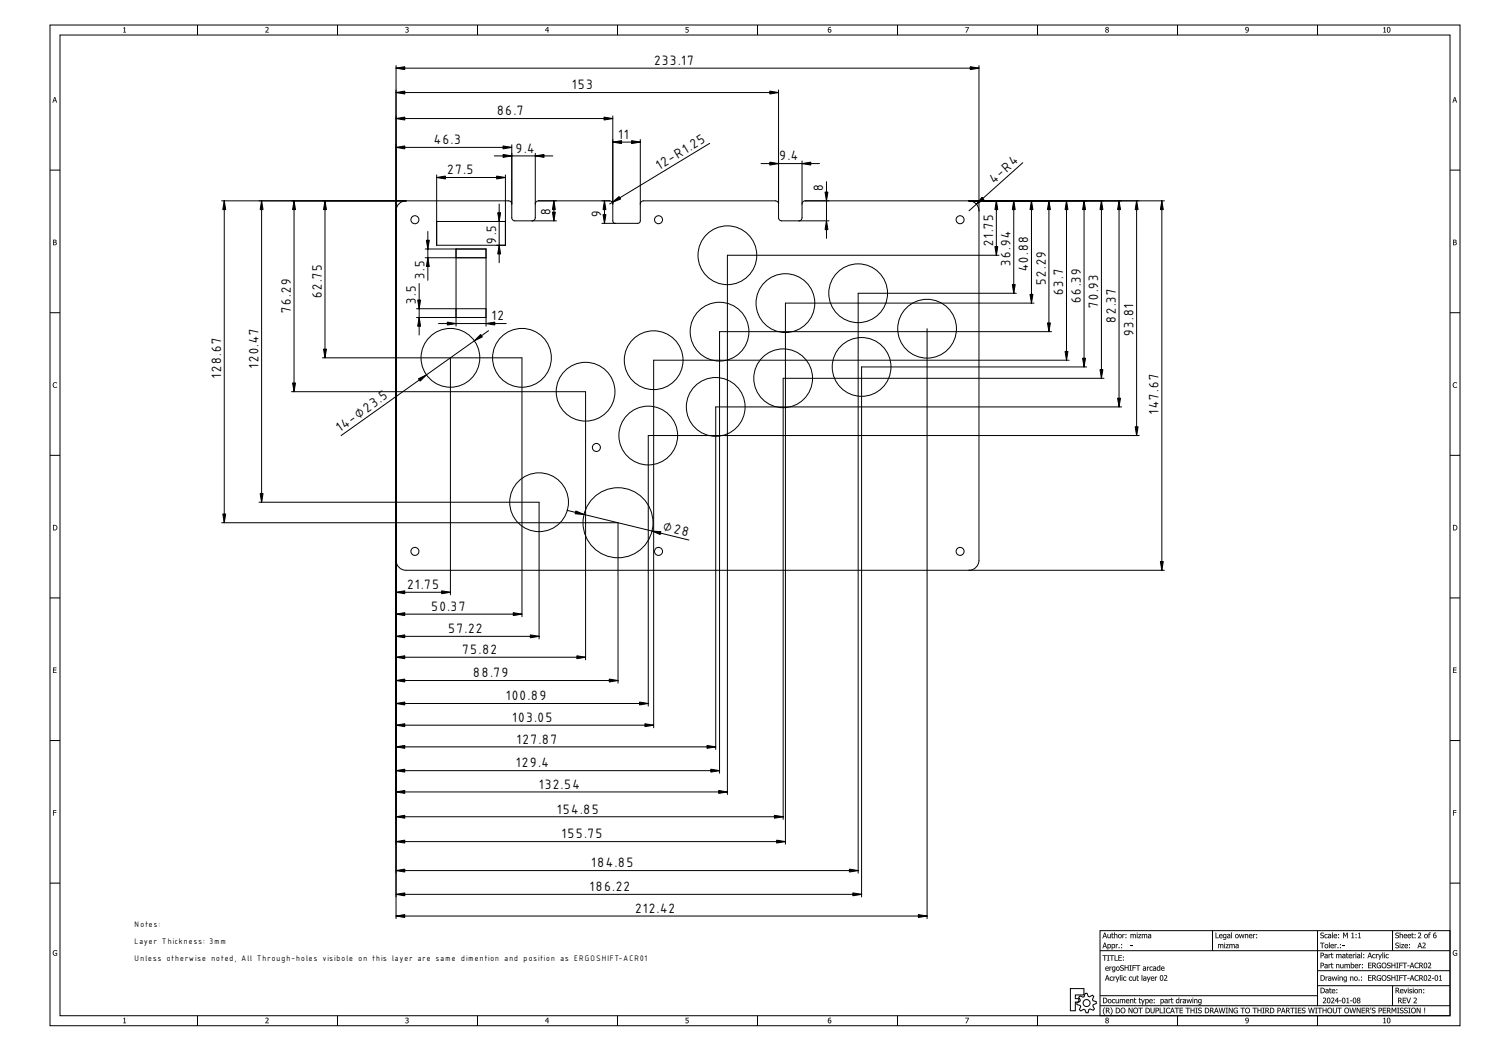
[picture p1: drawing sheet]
<svg xmlns="http://www.w3.org/2000/svg" width="594mm" height="420mm" viewBox="0 0 594 420" stroke-linecap="round" stroke-linejoin="round" font-family="sans-serif">
<defs><g id="words">
<g font-size="6.7">
<text x="261.8" y="26">233.17</text>
<text x="229" y="35.7">153</text>
<text x="198.8" y="46.1">86.7</text>
<text x="173.7" y="57.6">46.3</text>
<text x="247.5" y="55.6">11</text>
<text x="206.3" y="61">9.4</text>
<text x="311.8" y="64.1">9.4</text>
<text x="179.1" y="69.7">27.5</text>
<text x="263.9" y="67.9" transform="rotate(-31 263.9 67.9)">12-R1.25</text>
<text x="329.3" y="76.2" transform="rotate(-90 329.3 76.2)">8</text>
<text x="397.9" y="73.4" transform="rotate(-42 397.9 73.4)">4-R4</text>
<text x="220.3" y="85.9" transform="rotate(-90 220.3 85.9)">8</text>
<text x="240.6" y="86.6" transform="rotate(-90 240.6 86.6)">9</text>
<text x="198.4" y="97.5" transform="rotate(-90 198.4 97.5)">9.5</text>
<text x="397.3" y="98.2" transform="rotate(-90 397.3 98.2)">21.75</text>
<text x="404.3" y="106.4" transform="rotate(-90 404.3 106.4)">36.94</text>
<text x="169.9" y="111.4" transform="rotate(-90 169.9 111.4)">3.5</text>
<text x="411.4" y="108.5" transform="rotate(-90 411.4 108.5)">40.88</text>
<text x="418.4" y="113.9" transform="rotate(-90 418.4 113.9)">52.29</text>
<text x="128.7" y="119.2" transform="rotate(-90 128.7 119.2)">62.75</text>
<text x="425.4" y="118" transform="rotate(-90 425.4 118)">63.7</text>
<text x="116.4" y="125.1" transform="rotate(-90 116.4 125.1)">76.29</text>
<text x="166.4" y="121.4" transform="rotate(-90 166.4 121.4)">3.5</text>
<text x="432.4" y="121.1" transform="rotate(-90 432.4 121.1)">66.39</text>
<text x="439.3" y="123.2" transform="rotate(-90 439.3 123.2)">70.93</text>
<text x="196.9" y="128.1">12</text>
<text x="446.4" y="129" transform="rotate(-90 446.4 129)">82.37</text>
<text x="453.4" y="134.3" transform="rotate(-90 453.4 134.3)">93.81</text>
<text x="103.4" y="147.1" transform="rotate(-90 103.4 147.1)">120.47</text>
<text x="88.4" y="151" transform="rotate(-90 88.4 151)">128.67</text>
<text x="463.5" y="165.5" transform="rotate(-90 463.5 165.5)">147.67</text>
<text x="136.2" y="172.7" transform="rotate(-35 136.2 172.7)">14-⌀23.5</text>
<text x="265.1" y="211.9" transform="rotate(14 265.1 211.9)">⌀28</text>
<text x="163.1" y="235.5">21.75</text>
<text x="172.6" y="244.2">50.37</text>
<text x="179.5" y="253.1">57.22</text>
<text x="185.1" y="261.5">75.82</text>
<text x="189.3" y="270.8">88.79</text>
<text x="202.6" y="280">100.89</text>
<text x="205.2" y="288.6">103.05</text>
<text x="206.9" y="297.3">127.87</text>
<text x="206.6" y="306.8">129.4</text>
<text x="215.8" y="315.3">132.54</text>
<text x="223" y="325.2">154.85</text>
<text x="224.9" y="335.2">155.75</text>
<text x="236.7" y="346.7">184.85</text>
<text x="236" y="356.2">186.22</text>
<text x="254.3" y="364.9">212.42</text>
</g>
<g font-size="4">
<text x="53.8" y="370.7">Notes:</text>
<text x="53.8" y="377.4">Layer Thickness: 3mm</text>
<text x="53.8" y="384.1">Unless otherwise noted, All Through-holes visibole on this layer are same dimention and position as ERGOSHIFT-ACR01</text>
</g>
</g></defs>
<g fill="none" stroke="#000" stroke-width=".4">
<path d="M20 10h564.1v400.1h-564.1zM24 14h556.1v392.1h-556.1zM79 10v4M135 10v4M191 10v4M247 10v4M303 10v4M359.1 10v4M415.1 10v4M471.1 10v4M527.1 10v4M20 68h4"/>
<path d="M580.1 68h4M20 125h4M580.1 125h4M20 182h4M580.1 182h4M20 239h4M580.1 239h4M20 296h4M580.1 296h4M20 353.1h4M580.1 353.1h4M440.1 372.1h140v34h-140z"/>
<path d="M485.1 372.1v8M527.1 372.1v30M557.1 372.1v8M428.2 395.2h5.4v2.6h-3.4v1.4h1.4v1.4h-1.4v3.5h-2zM432.1 398.1l1.2 .5 .5-.2 .3-1.3h.8l.4 1.2 .6 .2 1.1-.7 .6 .6-.6 1.2 .3 .5 1.3 .3v.8l-1.2 .5-.2 .5 .6 1.1-.5 .6-1.2-.6-.5 .3-.3 1.3h-.8l-.5-1.2-.5-.2-1.1 .6-.6-.5 .5-1.2-.2-.5-1.3-.3v-.8l1.2-.5 .2-.5-.7-1.1zM440.1 380.1h140M440.1 398.1h87M527.1 388.1h53M527.1 394.1h53M557.1 394.1v8M79 406.1v4M135 406.1v4"/>
<path d="M191 406.1v4M247 406.1v4M303 406.1v4M359.1 406.1v4M415.1 406.1v4M440.1 402.1h140M471.1 406.1v4M527.1 406.1v4"/>
<circle cx="434.7" cy="401" r="1.4"/>
</g>
<g fill="#000">
<path d="M49.3 11.1l.7-.3v2l.4 .2h-1.1l.4-.2v-1.5zM106.2 10.9a.85 .85 0 0 1 1.2 .5 .85 .85 0 0 1-.7 1.1l-.3 .3h1.1v.2h-1.3l.6-1a.52 .52 0 0 0 .3-.8 .52 .52 0 0 0-.9 0zM162.2 10.9a.63 .63 0 0 1 1-.1 .63 .63 0 0 1-.2 1 .66 .66 0 0 1 .3 1.1 .66 .66 0 0 1-1.1-.3 .51 .51 0 0 0 .6 .4 .51 .51 0 0 0 .4-.6 .51 .51 0 0 0-.6-.5v-.2a.4 .4 0 0 0 .4-.4 .4 .4 0 0 0-.3-.4 .4 .4 0 0 0-.5 .3zM274.3 10.8h1.2v.3h-.9v.6a.69 .69 0 0 1 .9 .3 .69 .69 0 0 1-.4 .9 .69 .69 0 0 1-.9-.3 .54 .54 0 0 0 .8 .1 .54 .54 0 0 0 .1-.7 .54 .54 0 0 0-.8-.1zM386.2 10.8h1.4l-1 2.2h-.3l1-1.9h-1.1zM21.4 153.1l.9-.3 .5 .2v.3a.81 .81 0 0 0-1.2 .1 .81 .81 0 0 0 0 1.1 .81 .81 0 0 0 1.2 0 .94 .94 0 0 1-1.3 .4 .94 .94 0 0 1-.4-1.3zM581.5 153.1l.9-.3 .4 .2v.3a.81 .81 0 0 0-1.1 .1 .81 .81 0 0 0 0 1.1 .81 .81 0 0 0 1.1 0 .94 .94 0 0 1-1.3 .4 .94 .94 0 0 1-.3-1.3zM21.2 266.9h1.4v.2h-1.1v.6h1v.3h-1v.8h1.1v.2h-1.4zM581.3 266.9h1.4v.2h-1.1v.6h1v.3h-1v.8h1.1v.2h-1.4zM21.2 323.9h1.3v.2h-1v.6h1v.3h-1v1h-.3zM581.3 323.9h1.3v.2h-1v.6h1v.3h-1v1h-.3zM452.2 378h.8v.2h-.8z"/>
<path d="M537.2 378h.8v.2h-.8zM21.4 380.1l1-.3 .5 .2v.4a.88 .88 0 0 0-1.5 .4 .88 .88 0 0 0 1.2 1v-.6h-.5v-.2h.8v.9a1.16 1.16 0 0 1-1.6-.2 1.16 1.16 0 0 1 .1-1.6zM581.5 380.1l.9-.3 .5 .2v.4a.88 .88 0 0 0-1.5 .4 .88 .88 0 0 0 1.3 1v-.6h-.5v-.2h.7v.9a1.16 1.16 0 0 1-1.5-.2 1.16 1.16 0 0 1 .1-1.6zM49.3 407.2l.7-.3v1.9l.4 .3h-1.1l.4-.3v-1.4zM106.2 407a.85 .85 0 0 1 1.2 .5 .85 .85 0 0 1-.7 1.1l-.3 .2h1.1v.3h-1.3l.6-1a.52 .52 0 0 0 .3-.9 .52 .52 0 0 0-.9 .1zM162.2 407a.63 .63 0 0 1 1-.1 .63 .63 0 0 1-.2 1 .66 .66 0 0 1 .3 1.1 .66 .66 0 0 1-1.1-.3 .51 .51 0 0 0 .6 .3 .51 .51 0 0 0 .4-.6 .51 .51 0 0 0-.6-.4v-.2a.4 .4 0 0 0 .4-.4 .4 .4 0 0 0-.3-.4 .4 .4 0 0 0-.5 .3zM274.3 406.9h1.2v.2h-.9v.6a.69 .69 0 0 1 .9 .4 .69 .69 0 0 1-.4 .9 .69 .69 0 0 1-.9-.3 .54 .54 0 0 0 .8 .1 .54 .54 0 0 0 .1-.8 .54 .54 0 0 0-.8 0zM386.2 406.9h1.4l-1 2.2h-.3l1-2h-1.1z"/>
<path d="M49.3 11.1l.7-.3v2h.4v.2h-1.1v-.2h.4v-1.5h-.4zM49.3 11.1l.4 .2v1.5l-.4 .2h1.1l-.4-.2v-2z"/>
<path d="M106.2 10.9l.3-.1a.67 .67 0 0 1 .8 .2 .67 .67 0 0 1 0 .8l-.9 1 1.1-.1v.3h-1.3l.9-1.6-.2-.3-.7 .1zM106.2 10.9v.3l.6-.2 .3 .4-.9 1.6h1.3v-.2h-1.1l.9-1v-.7l-.3-.3z"/>
<path d="M162.2 10.9l.3-.1a.57 .57 0 0 1 .8 .2 .57 .57 0 0 1-.3 .8l.5 .4-.2 .7h-1.1v-.3l.7 .2 .3-.5-.6-.3 .5-.8h-.9zM162.2 10.9v.3l.4-.2a.38 .38 0 0 1 .6 .4 .38 .38 0 0 1-.6 .3l.5 .4 .1 .4-.5 .3-.5-.2v.3l.9 .1 .4-.5-.5-.7 .4-.7-.3-.3z"/>
<path d="M219.1 10.8h.2v1.2h.3l-.3 1h-.2v-.7h-1zM219.1 11.2l-.8 .8h.8z"/>
<path d="M219.1 10.8h.2v1.2h.3l-.3 .3v.7h-.3l.1-.7h-1zM219.1 10.8l-1 1.5 1-.1v.8h.2v-.8l.3-.2h-.3v-1.2zM219 11.2l-.7 .8h.8zM219.1 11.1v.9h-.8z"/>
<path d="M274.3 10.8h1.2v.3h-.9l.2 .5a.7 .7 0 0 1 .7 .6 .7 .7 0 0 1-.5 .8 .7 .7 0 0 1-.8-.4l.8 .2 .2-.5-.3-.4-.6 .1zM274.3 10.8v1.1h.7l.2 .4-.1 .4-.9-.1v.3l.9 .1 .4-.9-.2-.3-.7-.1v-.6h.9v-.3z"/>
<path d="M331.5 11l.9-.2v.3l-.7 .1-.2 .6a.74 .74 0 0 1 1 .5 .74 .74 0 0 1-.8 .9 .74 .74 0 0 1-.5-1.2zM331.5 12.3a.42 .42 0 0 0 .8 0 .42 .42 0 0 0-.8 0z"/>
<path d="M331.5 11l.9-.2v.3h-.6l-.3 .6 .7-.1 .3 .4v.6l-.5 .4-.5-.1-.3-.5zM331.4 11.1l-.2 1.4 .4 .5h.6l.3-.4v-.6l-.4-.4-.6 .2 .2-.6 .7-.1v-.3zM331.5 12.3a.4 .4 0 0 0 .8 0 .4 .4 0 0 0-.8 0zM331.4 12.2a.45 .45 0 0 1 .9 0 .45 .45 0 0 1-.9 0z"/>
<path d="M386.2 10.8h1.4l-.9 2.2h-.4l1-1.9h-1.1zM386.2 10.8v.3h1.2l-1.1 1.9h.3l1-2.2z"/>
<path d="M442.6 11.1v.4l.4 .3 .2-.7zM442.5 11.3a.4 .4 0 0 1 .8 0 .4 .4 0 0 1-.8 0zM442.4 12.3a.45 .45 0 0 0 .9 0 .45 .45 0 0 0-.9 0zM442.6 12l.6 .2a.41 .41 0 0 1 0 .6 .41 .41 0 0 1-.6-.1zM442.4 10.9l.1-.1a.62 .62 0 0 1 .9 .2 .62 .62 0 0 1-.2 .9v-.1a.66 .66 0 0 1 .3 1 .66 .66 0 0 1-.9 .2l-.4-.6 .3-.6-.3-.3zM442.4 10.9l-.1 .6 .3 .3a.64 .64 0 0 0-.4 .8 .64 .64 0 0 0 .7 .4l.7-.4-.4-.7 .3-.7-.4-.4z"/>
<path d="M442.5 11.3a.4 .4 0 0 0 .8 0 .4 .4 0 0 0-.8 0zM442.5 12.4a.41 .41 0 0 0 .8 0 .41 .41 0 0 0-.8 0zM442.4 10.9l.1-.1a.6 .6 0 0 1 .9 .2 .6 .6 0 0 1-.2 .8 .65 .65 0 0 1 .1 1 .65 .65 0 0 1-1 0 .65 .65 0 0 1 .2-1l-.3-.3z"/>
<path d="M498.4 11.5a.45 .45 0 0 0 .9 0 .45 .45 0 0 0-.9 0zM498.4 11.5a.5 .5 0 0 1 1 0 .5 .5 0 0 1-1 0zM498.4 11l.6-.2 .5 .5v1.2l-.6 .5h-.6v-.3h.7l.3-.6-1-.1zM498.4 11l-.2 .5 .2 .6 .9-.1-.2 .6-.7 .1v.3h.6l.5-.7v-1l-.5-.5z"/>
<path d="M498.4 11.5a.48 .48 0 0 0 .9 0 .48 .48 0 0 0-.9 0zM498.4 11a1.04 1.04 0 0 1 1.3 .6 1.04 1.04 0 0 1-.7 1.4h-.6v-.3h.6l.3-.6a.71 .71 0 0 1-1-.1 .71 .71 0 0 1 .1-1z"/>
<path d="M553.4 11.1l.7-.3v2l.4 .2h-1.1l.4-.2v-1.5zM555.1 10.9a.89 .89 0 0 1 1.1 .2 .89 .89 0 0 1 0 1.2 .74 .74 0 0 1-.9 .7 .74 .74 0 0 1-.5-1.1zM555.3 11.1a.98 .98 0 0 0 .4 1.6 .98 .98 0 0 0-.4-1.6z"/>
<path d="M553.4 11.1l.7-.3v2h.4v.2h-1.1v-.2h.4v-1.5h-.4zM553.4 11.1l.4 .2v1.5l-.4 .2h1.1l-.4-.2v-2zM555.1 10.9a.9 .9 0 0 1 1.1 .2 .9 .9 0 0 1 0 1.2 .69 .69 0 0 1-.4 .7 .69 .69 0 0 1-.8-.2l-.2-1.2zM555.2 10.9l-.2 .2a1.27 1.27 0 0 0 .5 1.9l.6-.2 .1-1.2-.3-.7zM555.3 11.1l-.1 1.2 .3 .5 .4-.4v-.9l-.2-.4zM555.3 11.1l.6 .3-.2 1.4-.5-.4z"/>
<path d="M21.7 38.8h.4l.7 2.2h-.3l-.2-.6h-.8l-.2 .6h-.3zM21.7 38.8l-.7 2.2h.3l.2-.6h.8l.2 .6h.3l-.7-2.2zM21.9 39.1l-.3 1h.6zM21.9 39.1l.4 1.1h-.8z"/>
<path d="M21.7 38.8h.4l.7 2.2h-.3l-.2-.6h-.8l-.2 .6h-.3zM21.9 39.1l-.3 1h.6z"/>
<path d="M581.8 38.8h.4l.7 2.2h-.3l-.2-.6h-.8l-.2 .6h-.4zM581.8 38.8l-.7 2.2h.3l.1-.6h.9l.2 .6h.3l-.7-2.2zM582 39.1l-.4 1h.7zM582 39.1l.3 1.1h-.7z"/>
<path d="M581.8 38.8h.4l.7 2.2h-.3l-.2-.6h-.8l-.2 .6h-.3zM582 39.1l-.4 1h.7z"/>
<path d="M21.2 95.8l1.3 .2 .1 .5-.3 .3a.65 .65 0 0 1 .3 .8 .65 .65 0 0 1-.8 .4h-.6zM21.5 96.1v.6h.3a.35 .35 0 0 0 .5-.3 .35 .35 0 0 0-.5-.3zM21.5 97v.8a.5 .5 0 0 0 .9-.2 .5 .5 0 0 0-.6-.6z"/>
<path d="M21.2 95.8l1.4 .3-.3 .7 .4 .7-.3 .4-1.2 .1zM21.2 95.8v2.2h1l.5-.5-.4-.7 .2-.7zM21.5 96.1v.6l.8-.2-.1-.4zM21.5 96.1h.7v.5l-.7 .1zM21.5 97v.8l.9-.3-.2-.5zM21.5 96.9l.8 .2v.5l-.8 .2z"/>
<path d="M581.3 95.8l1.3 .2 .1 .5-.3 .3a.65 .65 0 0 1 .3 .8 .65 .65 0 0 1-.8 .4h-.6zM581.6 96.1v.6h.3a.35 .35 0 0 0 .5-.3 .35 .35 0 0 0-.5-.3zM581.6 97v.8a.5 .5 0 0 0 .8-.2 .5 .5 0 0 0-.5-.6z"/>
<path d="M581.3 95.8l1.3 .2 .1 .5-.3 .3a.6 .6 0 0 1 .4 .5 .6 .6 0 0 1-.2 .5l-1.3 .2zM581.3 95.8v2.2h1l.5-.5-.4-.7 .2-.7zM581.6 96.1v.6l.8-.2-.1-.4zM581.6 96.1h.7v.5l-.7 .1zM581.6 97v.8l.8-.3-.1-.5zM581.6 96.9l.8 .2v.5l-.8 .2z"/>
<path d="M21.4 153.1l.7-.3 .7 .2v.4l-1-.3-.4 .6 .4 1 1-.2-.3 .5a1.07 1.07 0 0 1-1.2-.3 1.07 1.07 0 0 1-.1-1.2zM21.4 153.1l-.3 .8 .3 .9 .7 .2 .7-.1v-.4l-1.1 .2-.3-.8 .3-.7 .5-.2 .6 .3v-.3l-.7-.2z"/>
<path d="M581.4 153.1l.8-.3 .6 .2v.4l-.6-.3-.5 .2a.85 .85 0 0 0-.2 1.1 .85 .85 0 0 0 1.1 .3l.2-.2-.3 .5a1.07 1.07 0 0 1-1.2-.3 1.07 1.07 0 0 1-.1-1.2zM581.5 153.1l-.3 .8 .3 .9 .7 .2 .6-.1v-.4l-1 .2-.3-.8 .3-.7 .5-.2 .5 .3v-.3l-.6-.2z"/>
<path d="M21.2 209.8h.5a1.1 1.1 0 0 1 1.2 1.1 1.1 1.1 0 0 1-1.2 1.1h-.5zM21.5 210.1v1.7a.88 .88 0 0 0 1.1-.9 .88 .88 0 0 0-1.1-.8z"/>
<path d="M21.2 209.8h.5a1.11 1.11 0 0 1 1.3 1.1 1.11 1.11 0 0 1-1.3 1.1h-.5zM21.2 209.8v2.2l1.3-.1 .4-.6-.1-.9-.6-.5zM21.5 210.1v1.7l1.1-.4a.87 .87 0 0 0-.1-1 .87 .87 0 0 0-1-.3zM21.5 210.1l1.1 .4v.7l-.4 .5-.7 .1z"/>
<path d="M581.3 209.8h.5a1.1 1.1 0 0 1 1.2 1.1 1.1 1.1 0 0 1-1.2 1.1h-.5zM581.6 210.1v1.7a.88 .88 0 0 0 1.1-.9 .88 .88 0 0 0-1.1-.8z"/>
<path d="M581.3 209.8h.5a1.11 1.11 0 0 1 1.2 1.1 1.11 1.11 0 0 1-1.2 1.1h-.5zM581.3 209.8v2.2l1.3-.1 .4-.6-.1-.9-.6-.5zM581.6 210.1v1.7l1-.4a.87 .87 0 0 0-.1-1 .87 .87 0 0 0-.9-.3zM581.6 210.1l1.1 .4v.7l-.4 .5-.7 .1z"/>
<path d="M21.2 266.8h1.4v.3h-1.1v.6h1v.3h-1v.8h1.1v.3h-1.4zM21.2 266.9v2.1h1.4v-.2h-1.1v-.8h1v-.3h-1v-.6h1.1v-.2z"/>
<path d="M581.3 266.8h1.4v.3h-1.1v.6h1v.3h-1v.8h1.1v.3h-1.4zM581.3 266.9v2.1h1.4v-.2h-1.1v-.8h1v-.3h-1v-.6h1.1v-.2z"/>
<path d="M21.2 323.8h1.3v.3h-1v.6h1v.3h-1v1.1h-.3zM21.2 323.9v2.1h.3v-1h1v-.3l-1 .1v-.7h1v-.2z"/>
<path d="M581.3 323.8h1.3v.3h-1v.6h1v.3h-1v1.1h-.3zM581.3 323.9v2.1h.3v-1h1v-.3l-1 .1v-.7h1v-.2z"/>
<path d="M441.8 372.9h.4l.7 2.2h-.3l-.2-.7h-.9l-.1 .7h-.4zM441.8 372.9l-.8 2.2h.3l.2-.7h.9l.2 .7h.3l-.8-2.2zM441.9 373.2l-.3 1h.7zM442 373.1l.3 1.1h-.7zM443 373.4h.3l.1 1.3 .2 .1 .5-.2-.1-1.2h.4v1.7l-1.2-.1zM443 373.4l.2 1.6 1.1 .1v-1.7h-.2v1.2l-.5 .3-.3-.3v-1.2zM444.7 372.9h.3v.5h.5v.3h-.5v.9l.5 .2v.3l-.7-.2-.2-1.2zM444.8 372.9l-.2 .7h.2v1.2l.7 .2-.5-.6v-.8h.5v-.2h-.5v-.5zM445.7 372.8h.3v.8l.5-.2 .5 .2v1.5h-.3v-1.2l-.3-.3-.4 .2v1.3h-.3zM445.7 372.8v2.3h.3v-1.3l.4-.2 .3 .2v1.3h.3v-1.1a.55 .55 0 0 0-.4-.6 .55 .55 0 0 0-.6 .2v-.8zM447.2 374.2a.8 .8 0 0 1 1.6 0 .8 .8 0 0 1-1.6 0zM447.1 374.3a.81 .81 0 0 0 1.6 0 .81 .81 0 0 0-1.6 0zM447.7 373.8l-.1 .1a.54 .54 0 0 0 0 .7 .54 .54 0 0 0 .8 .1v-.9zM447.4 374.2a.55 .55 0 0 1 1.1 0 .55 .55 0 0 1-1.1 0zM449 373.4h.3v.3l.6-.3v.3l-.6 .2v1.2h-.3zM449 373.4v1.7h.3v-1.2l.6-.2v-.3l-.6 .3v-.3zM450.3 373.4h.3v.4h-.3zM450.3 373.4v.4h.3v-.4zM450.3 374.6h.3v.5h-.3zM450.3 374.6v.5h.3v-.5z"/>
<path d="M441.8 376.9h.4l.7 2.2h-.3l-.2-.7h-.9l-.1 .7h-.4zM441.8 376.9l-.8 2.2h.3l.2-.7h.9l.2 .7h.3l-.8-2.2zM441.9 377.2l-.3 1h.7zM442 377.1l.3 1.1h-.7zM443 377.4h.6a.82 .82 0 0 1 .8 .9 .82 .82 0 0 1-1.1 .7l.1 .7h-.4zM443.1 377.4v2.3h.2v-.8l.9-.1 .2-.8-.4-.6-.7 .2zM443.3 377.8v.9l.6 .1 .2-1zM443.3 377.8l.5-.2a.62 .62 0 0 1 .4 .8 .62 .62 0 0 1-.9 .3zM444.7 377.4h.5a.82 .82 0 0 1 .9 .9 .82 .82 0 0 1-1.1 .7v.7h-.3zM444.7 377.4v2.3h.3v-.8l.9-.1 .2-.8-.4-.6-.7 .2zM445 377.8v.9l.5 .1 .2-1zM445 377.8l.4-.2a.62 .62 0 0 1 .5 .8 .62 .62 0 0 1-.9 .3zM446.4 377.4h.3v.3l.6-.3v.3l-.6 .2v1.2h-.3zM446.4 377.4v1.7h.3l-.1-1.2 .6-.2v-.3l-.6 .3 .1-.3zM447.5 378.6h.4v.5h-.4zM447.5 378.6v.5h.4v-.5zM448.5 377.4h.4v.5h-.4zM448.5 377.4v.4h.4v-.4zM448.5 378.6h.4v.5h-.4zM448.5 378.6v.5h.4v-.5z"/>
<path d="M441.8 372.9h.3l.8 2.2h-.3l-.2-.7h-.9l-.2 .7h-.3zM442 373.2l-.4 1h.7zM443 373.4h.3v1.2l.3 .2 .5-.2v-1.2h.2v1.7l-1.1-.1zM444.8 372.9h.2v.5h.5v.2h-.5v1.1l.5 .1v.2l-.7-.1-.2-1.3zM445.7 372.8h.3v.8a.56 .56 0 0 1 .7-.2 .56 .56 0 0 1 .3 .6v1.1h-.3v-1.3l-.3-.2-.4 .2v1.3h-.3zM447.1 374.2a.85 .85 0 0 1 1.7 0 .85 .85 0 0 1-1.7 0zM447.7 373.8a.6 .6 0 0 0-.1 .9 .6 .6 0 0 0 .9 0 .6 .6 0 0 0-.1-.9zM449 373.4l.3 .3 .6-.3v.3l-.6 .2v1.2h-.3zM450.3 373.4h.3v.4h-.3zM450.3 374.6h.3v.5h-.3z"/>
<path d="M441.8 376.9h.3l.8 2.2h-.3l-.2-.7h-.9l-.2 .7h-.3zM442 377.2l-.4 1h.7zM443.1 377.4l.2 .2a.77 .77 0 0 1 1.1 .7 .77 .77 0 0 1-1.1 .7v.7h-.2zM443.3 377.8v.9a.54 .54 0 0 0 .9-.4 .54 .54 0 0 0-.9-.5zM444.7 377.4l.3 .2a.77 .77 0 0 1 1.1 .7 .77 .77 0 0 1-1.1 .7v.7h-.3zM445 377.8v.9a.54 .54 0 0 0 .8-.4 .54 .54 0 0 0-.8-.5zM446.4 377.4l.3 .3 .5-.3v.3l-.5 .2v1.2h-.3zM447.5 378.6h.4v.5h-.4zM448.5 377.4h.4v.4h-.4zM448.5 378.6h.4v.5h-.4z"/>
<path d="M452.2 378h.8v.2h-.8zM452.2 378v.2h.8v-.2z"/>
<path d="M452.2 373.4l.4 .2 .5-.2 .3 .3 .8-.3 .2 1.7h-.3v-1.2l-.3-.3-.3 .2v1.3h-.3v-1.3l-.3-.2-.4 .2 .1 1.3h-.4zM452.3 373.4v1.7h.2v-1.3l.4-.2 .3 .2v1.3h.3l-.1-1.3 .4-.2 .3 .2v1.3h.3l-.2-1.6-.8 .2-.3-.3-.6 .2zM454.8 373.4h.3v1.7h-.3zM454.8 373.4v1.7h.3v-1.7zM454.8 372.8h.3v.4h-.3zM454.8 372.9v.2h.3v-.2zM455.4 373.4h1.1l-.8 1.4h.9v.3h-1.3l.9-1.4h-.8zM455.4 373.4v.2h.8l-.9 1.5h1.2v-.3h-.9l.9-1.4zM456.8 373.4l.3 .2 .6-.2 .3 .3 .7-.3 .2 1.7h-.3v-1.3l-.2-.2-.4 .2v1.3h-.3v-1.2l-.2-.3-.4 .2v1.3h-.3zM456.8 373.4v1.7h.3v-1.3l.4-.2 .2 .2v1.3h.3v-1.3l.4-.2 .3 .2v1.3h.2l-.2-1.6-.8 .2-.2-.3-.6 .2zM459.6 374.4v.4l.6-.1v-.5zM459.6 374.4l.7-.2-.3 .6a.33 .33 0 0 1-.4 0 .33 .33 0 0 1 0-.4zM459.3 373.4l1.1 .2 .1 1.5-1.2-.2 .1-.7 .8-.2-.2-.4-.7 .1zM459.3 373.5v.2l.7-.1 .3 .3-.9 .3v.8l1.1 .1-.1-1.5z"/>
<path d="M452.3 373.4h.8l.3 .3 .8-.3 .2 1.7h-.3v-1a.34 .34 0 0 0-.2-.5 .34 .34 0 0 0-.4 .4v1.1h-.3v-1.3l-.3-.2-.4 .2v1.3h-.2zM454.8 373.4h.3v1.7h-.3zM454.8 372.9h.3v.2h-.3zM455.4 373.4h1.1l-.8 1.4h.8v.3h-1.2l.9-1.5h-.8zM456.8 373.4h.9l.3 .3 .7-.3 .2 1.7h-.2v-1a.34 .34 0 0 0-.3-.5 .34 .34 0 0 0-.4 .4v1.1h-.3v-1.3l-.2-.2-.4 .2v1.3h-.3zM459.6 374.4a.37 .37 0 0 0 .1 .5 .37 .37 0 0 0 .5-.2v-.5zM459.3 373.5l1.1 .1 .1 1.5-.3-.2a.59 .59 0 0 1-.8 .1 .59 .59 0 0 1-.2-.8 .59 .59 0 0 1 .8-.2l.1-.3h-.8z"/>
<path d="M486.3 372.9h.3v1.9h1v.3h-1.3zM487.9 373.6l.5-.2 .5 .2 .2 .7-1.2 .1 .4 .4 .7-.1a.82 .82 0 0 1-1.2 .2 .82 .82 0 0 1 .1-1.3zM488.1 373.7l-.2 .4h.9l-.2-.5zM489.6 373.8a.54 .54 0 0 0-.1 .8 .54 .54 0 0 0 .8 0v-.9zM489.4 373.6l1.2-.2v1.5a.65 .65 0 0 1-.4 .7 .65 .65 0 0 1-.8-.3 .54 .54 0 0 0 .7 .1 .54 .54 0 0 0 .2-.6l-.1 .1a.77 .77 0 0 1-1-.3 .77 .77 0 0 1 .2-1zM491.2 374.4a.37 .37 0 0 0 .2 .5 .37 .37 0 0 0 .5-.2v-.5zM491 373.5l1.1 .1 .1 1.5-.3-.2a.59 .59 0 0 1-.8 .1 .59 .59 0 0 1-.2-.8 .59 .59 0 0 1 .8-.2l.1-.3h-.8zM492.6 372.8h.3v2.3h-.3zM493.9 374.2a.82 .82 0 0 1 1.6 0 .82 .82 0 0 1-1.6 0zM494.5 373.8a.6 .6 0 0 0-.1 .9 .6 .6 0 0 0 .9 0 .6 .6 0 0 0-.2-.9zM495.7 373.4h.3l.2 1.3 .4-1.3h.3l.4 1.3 .2-1.3h.3l-.4 1.7h-.3l-.4-1.3-.4 1.3h-.2zM498.1 373.4l.2 .2a.56 .56 0 0 1 .7-.2 .56 .56 0 0 1 .3 .6v1.1h-.2l-.1-1.3-.2-.2-.5 .2v1.3h-.2zM499.8 373.6l.6-.2 .4 .2 .2 .7-1.1 .1 .4 .4 .7-.1a.82 .82 0 0 1-1.3 .2 .82 .82 0 0 1 .1-1.3zM500 373.7l-.1 .4h.9l-.3-.5zM501.3 373.4l.3 .3 .6-.3v.3l-.6 .2v1.2h-.3zM502.5 373.4h.4v.4h-.4zM502.5 374.6h.4v.5h-.4z"/>
<path d="M486.3 372.9h.3v1.9h1v.3h-1.3zM486.3 372.9v2.2h1.3v-.3h-1v-1.9zM487.8 373.6l.6-.2 .5 .1 .2 .8h-1.2l.3 .5 .8-.2v.4l-1.1-.1-.3-.7zM487.9 373.6a.86 .86 0 0 0-.2 1 .86 .86 0 0 0 .8 .5l.5-.1v-.3l-.7 .1-.4-.6 1.2 .1-.1-.5-.3-.4zM488.1 373.7l-.2 .4h.9l-.2-.5zM488.1 373.7l.5-.1 .2 .5h-.9zM489.6 373.8v.8h.7v-.9zM489.6 373.8l.7-.1-.1 1a.56 .56 0 0 1-.7-.2 .56 .56 0 0 1 .1-.7zM489.4 373.6l1.2-.2v1.5a.66 .66 0 0 1-.4 .8 .66 .66 0 0 1-.8-.4l.7 .1 .1-.5a.73 .73 0 0 1-.9-.1 .73 .73 0 0 1 0-.9zM489.4 373.6v1.2l.4 .2 .5-.2a.55 .55 0 0 1-.2 .6 .55 .55 0 0 1-.7-.1v.3h.9l.3-.7v-1.5zM491.3 374.4l-.1 .4 .7-.1v-.5zM491.2 374.4l.7-.2v.5l-.6 .1zM491 373.4h.8l.4 .3v1.4l-.5-.1a.53 .53 0 0 1-.7 0 .53 .53 0 0 1 0-.7l.9-.3-.2-.4-.7 .1zM491 373.5v.2l.7-.1 .2 .3-.8 .3-.1 .8 1.2 .1-.1-1.5zM492.6 372.8h.3v2.3h-.3zM492.6 372.8v2.3h.3v-2.3zM493.9 374.3a.85 .85 0 0 1 1.7 0 .85 .85 0 0 1-1.7 0zM493.9 374.3a.81 .81 0 0 0 1.6 0 .81 .81 0 0 0-1.6 0zM494.5 373.8v.9l.5 .1 .1-1zM494.2 374.2a.55 .55 0 0 1 1.1 0 .55 .55 0 0 1-1.1 0zM495.7 373.4h.3l.2 1.3 .4-1.3h.3l.4 1.3 .2-1.3h.3l-.4 1.7h-.3l-.4-1.3-.3 1.3h-.3zM495.7 373.4l.4 1.7h.2l.4-1.4 .4 1.4h.3l.4-1.7h-.3l-.2 1.3-.4-1.3h-.3l-.4 1.3-.2-1.3zM498 373.4l1.2 .1 .2 1.6h-.4v-1.3l-.2-.2-.5 .2v1.3h-.3zM498.1 373.4v1.7h.2v-1.3l.5-.2 .3 .2v1.3h.2v-1.1a.55 .55 0 0 0-.3-.6 .55 .55 0 0 0-.7 .2zM499.8 373.6l.6-.2 .5 .1 .1 .8h-1.1l.3 .5 .8-.1a.73 .73 0 0 1-.9 .4 .73 .73 0 0 1-.5-.9zM499.8 373.6l-.2 .6 .2 .7 1.2 .1v-.3l-.7 .1-.4-.4 1.1-.1-.2-.7-.4-.2zM500 373.7l-.1 .4h.9l-.3-.5zM500 373.7l.5-.1 .3 .5h-.9zM501.3 373.4h.3v.3l.6-.3v.3l-.6 .2v1.2h-.3zM501.3 373.4v1.7h.3v-1.2l.6-.2v-.3l-.6 .3v-.3zM502.5 373.4h.4v.4h-.4zM502.5 373.4v.4h.4v-.4zM502.5 374.6h.4v.5h-.4zM502.5 374.6v.5h.4v-.5z"/>
<path d="M487.3 377.4l.3 .2 .5-.2 .3 .3 .8-.3 .2 1.7h-.3v-1.2l-.2-.3-.4 .2v1.3h-.3v-1.3l-.3-.2-.4 .2 .1 1.3h-.3zM487.3 377.4v1.7h.2v-1.3l.4-.2 .3 .2v1.3h.3v-1.3l.4-.2 .2 .2v1.3h.3l-.2-1.6-.8 .2-.3-.3-.6 .2zM489.8 377.4h.3v1.7h-.3zM489.8 377.4v1.7h.3v-1.7zM489.8 376.8h.3v.4h-.3zM489.8 376.9v.2h.3v-.2zM490.4 377.4h1.1l-.8 1.4h.9v.3h-1.3l.9-1.4h-.8zM490.4 377.4v.2h.8l-.9 1.5h1.2v-.3h-.9l.9-1.4zM491.8 377.4l.3 .2 .6-.2 .3 .3 .7-.3 .3 1.7h-.4v-1.3l-.2-.2-.4 .2v1.3h-.3v-1.3l-.2-.2-.4 .2v1.3h-.3zM491.8 377.4v1.7h.3v-1.3l.4-.2 .2 .2v1.3h.3v-1.3l.4-.2 .3 .2v1.3h.2l-.2-1.6-.7 .2-.3-.3-.6 .2zM494.6 378.4v.4l.6-.1v-.5zM494.6 378.4l.7-.2-.2 .6a.33 .33 0 0 1-.5 0 .33 .33 0 0 1 0-.4zM494.3 377.4l1.1 .2 .1 1.5-1.2-.2 .1-.7 .8-.2-.1-.3h-.8zM494.3 377.5v.2l.7-.1 .3 .3-.9 .3v.8l1.1 .1-.1-1.5z"/>
<path d="M487.3 377.4h.8l.3 .3 .8-.3 .2 1.7h-.3v-1a.34 .34 0 0 0-.2-.5 .34 .34 0 0 0-.4 .4v1.1h-.3v-1.3l-.3-.2-.4 .2v1.3h-.2zM489.8 377.4h.3v1.7h-.3zM489.8 376.9h.3v.2h-.3zM490.4 377.4h1.1l-.8 1.4h.8v.3h-1.2l.9-1.5h-.8zM491.8 377.4h.9l.3 .3 .7-.3 .2 1.7h-.2v-1a.34 .34 0 0 0-.3-.5 .34 .34 0 0 0-.4 .4v1.1h-.3v-1.3l-.2-.2-.4 .2v1.3h-.3zM494.6 378.4a.37 .37 0 0 0 .2 .5 .37 .37 0 0 0 .4-.2v-.5zM494.3 377.5l1.1 .1 .1 1.5-.3-.2a.59 .59 0 0 1-.8 .1 .59 .59 0 0 1-.1-.8 .59 .59 0 0 1 .7-.2l.1-.3h-.8z"/>
<path d="M528.1 376.9h1.7v.2h-.7v2h-.3v-2h-.7zM528.1 376.9v.2h.7v2h.3v-2h.7v-.2zM529.8 378.3a.82 .82 0 0 1 1.6 0 .82 .82 0 0 1-1.6 0zM529.8 378.2a.8 .8 0 0 0 1.6 0 .8 .8 0 0 0-1.6 0zM530.3 377.8v.1a.54 .54 0 0 0-.1 .7 .54 .54 0 0 0 .8 .1v-.9zM530 378.2a.55 .55 0 0 1 1.1 0 .55 .55 0 0 1-1.1 0zM531.6 376.8h.4v2.3h-.4zM531.7 376.8v2.3h.2v-2.3zM532.4 377.6l.6-.2 .5 .1 .2 .8h-1.2l.3 .5 .8-.1a.84 .84 0 0 1-1.3 .2 .84 .84 0 0 1 .1-1.3zM532.4 377.6l-.2 .6 .2 .7 1.2 .1v-.3l-.7 .1-.4-.4 1.1-.1-.2-.7-.4-.2zM532.6 377.7l-.1 .4h.9l-.2-.5zM532.6 377.7l.6-.1 .2 .5h-.9zM533.9 377.4h.3v.3l.6-.3v.3l-.6 .2v1.2h-.3zM533.9 377.4v1.7h.3v-1.2l.6-.2v-.3l-.6 .3v-.3zM535.1 378.6h.3v.5h-.3zM535.1 378.6v.5h.3v-.5zM536.1 377.4h.3v.5h-.3zM536.1 377.4v.4h.3v-.4zM536.1 378.6h.3v.5h-.3zM536.1 378.6v.5h.3v-.5z"/>
<path d="M528.1 376.9h1.7v.2h-.7v2h-.3v-2h-.7zM529.7 378.2a.85 .85 0 0 1 1.7 0 .85 .85 0 0 1-1.7 0zM530.3 377.8a.6 .6 0 0 0-.1 .9 .6 .6 0 0 0 .9 0 .6 .6 0 0 0-.1-.9zM531.7 376.8h.2v2.3h-.2zM532.4 377.6l.6-.2 .5 .2 .1 .7-1.1 .1 .4 .4 .7-.1a.82 .82 0 0 1-1.3 .2 .82 .82 0 0 1 .1-1.3zM532.6 377.7l-.1 .4h.9l-.2-.5zM533.9 377.4l.3 .3 .6-.3v.3l-.6 .2v1.2h-.3zM535.1 378.6h.3v.5h-.3zM536.1 377.4h.3v.4h-.3zM536.1 378.6h.3v.5h-.3z"/>
<path d="M528.4 373a.71 .71 0 0 1 1.2 .3l-.2-.1a.5 .5 0 0 0-.6-.2 .5 .5 0 0 0-.2 .7 .5 .5 0 0 0 .6 .2 .71 .71 0 0 1 .1 1.2 .71 .71 0 0 1-1.1-.5 .54 .54 0 0 0 .7 .3 .54 .54 0 0 0 .3-.7 .76 .76 0 0 1-.8-.3 .76 .76 0 0 1 0-.9zM530 373.6l.7-.2 .4 .4a.59 .59 0 0 0-.9 0 .59 .59 0 0 0 0 .8 .59 .59 0 0 0 .9 .1 .75 .75 0 0 1-1.2 .2 .75 .75 0 0 1 .1-1.2zM531.6 374.4a.37 .37 0 0 0 .2 .5 .37 .37 0 0 0 .4-.2v-.5zM531.3 373.5l1.1 .1 .1 1.5-.3-.2a.59 .59 0 0 1-.8 .1 .59 .59 0 0 1-.1-.8 .59 .59 0 0 1 .7-.2l.1-.3h-.8zM532.9 372.8h.3v2.3h-.3zM533.7 373.6l.5-.2 .5 .2 .2 .7-1.1 .1 .3 .4 .8-.1a.82 .82 0 0 1-1.3 .2 .82 .82 0 0 1 .1-1.3zM533.9 373.7l-.1 .4h.8l-.2-.5zM535.3 373.4h.4v.4h-.4zM535.3 374.6h.4v.5h-.4z"/>
<path d="M528.4 373l1-.1 .2 .4a.47 .47 0 0 0-.7-.3 .47 .47 0 0 0-.1 .8l.8 .3a.75 .75 0 0 1-.5 1 .75 .75 0 0 1-.9-.6l.7 .3 .5-.3-1.1-.7zM528.4 373l-.1 .9 .8 .2a.38 .38 0 0 1 .3 .5 .38 .38 0 0 1-.5 .3l-.7-.3v.3l1 .1 .4-.8-1-.5-.1-.4 .5-.2 .6 .2v-.3zM530 373.6l.7-.2 .4 .1-.1 .3a.58 .58 0 0 0-.9 .4 .58 .58 0 0 0 .7 .6l.3-.2v.4l-.5 .1-.7-.3zM530.1 373.6l-.3 .6 .2 .7 1.1 .1v-.3l-.7 .1-.3-.6 .3-.6 .7 .2v-.3zM531.6 374.4v.4l.6-.1v-.5zM531.6 374.4l.7-.2-.2 .6a.33 .33 0 0 1-.5 0 .33 .33 0 0 1 0-.4zM531.3 373.4l1.1 .2 .1 1.5-1.2-.2 .1-.7 .8-.2-.2-.4-.7 .1zM531.3 373.5v.2l.7-.1 .3 .3-.9 .3v.8l1.1 .1-.1-1.5zM532.9 372.8h.3v2.3h-.3zM532.9 372.8v2.3h.3v-2.3zM533.7 373.6l.5-.2 .5 .1 .2 .8h-1.1l.3 .5 .8-.1a.84 .84 0 0 1-1.3 .2 .84 .84 0 0 1 .1-1.3zM533.7 373.6l-.2 .6 .2 .7 1.2 .1v-.3l-.8 .1-.3-.4 1.1-.1-.2-.7-.5-.2zM533.9 373.7l-.1 .4h.8l-.2-.5zM533.9 373.7l.5-.1 .2 .5h-.9zM535.3 373.4h.4v.4h-.4zM535.3 373.4v.4h.4v-.4zM535.3 374.6h.4v.5h-.4zM535.3 374.6v.5h.4v-.5z"/>
<path d="M537.2 378h.8v.2h-.8zM537.2 378v.2h.8v-.2z"/>
<path d="M537.3 372.9h.4l.5 1.2 .6-1.2h.4v2.2h-.3v-1.9l-.6 1.3-.7-1.3v1.9h-.3zM540.7 373.2l.6-.3v1.9l.4 .3h-1l.4-.3v-1.4zM542.3 373.4h.4v.4h-.4zM542.3 374.6h.4v.5h-.4zM543.4 373.2l.6-.3v1.9l.4 .3h-1l.4-.3v-1.4z"/>
<path d="M537.3 372.9h.4l.5 1.2 .6-1.2h.4v2.2h-.3v-1.9l-.6 1.3-.7-1.3v1.9h-.3zM537.3 372.9v2.2h.3v-1.9l.7 1.3 .6-1.3v1.9h.3v-2.2h-.4l-.6 1.2-.5-1.2zM540.6 373.2l.7-.4v2h.4v.3h-1.1v-.3h.5v-1.4h-.5zM540.7 373.2l.4 .2v1.4l-.4 .3h1l-.4-.3v-1.9zM542.3 373.4h.4v.4h-.4zM542.3 373.4v.4h.4v-.4zM542.3 374.6h.4v.5h-.4zM542.3 374.6v.5h.4v-.5zM543.3 373.2l.7-.4v2h.4v.3h-1.1v-.3h.5v-1.4h-.5zM543.4 373.2l.4 .2v1.4l-.4 .3h1l-.4-.3v-1.9z"/>
<path d="M558.4 373a.71 .71 0 0 1 1.2 .3l-.1-.1a.5 .5 0 0 0-.7-.2 .5 .5 0 0 0-.2 .7 .5 .5 0 0 0 .6 .2 .71 .71 0 0 1 .1 1.2 .71 .71 0 0 1-1.1-.5 .54 .54 0 0 0 .7 .3 .54 .54 0 0 0 .3-.7 .76 .76 0 0 1-.8-.3 .76 .76 0 0 1 0-.9zM560 372.8h.2v.8a.56 .56 0 0 1 .7-.2 .56 .56 0 0 1 .3 .6v1.1h-.2l-.1-1.3-.2-.2-.5 .2v1.3h-.2zM561.7 373.6l.6-.2 .4 .2 .2 .7-1.1 .1 .4 .4 .7-.1a.82 .82 0 0 1-1.3 .2 .82 .82 0 0 1 .1-1.3zM561.9 373.7l-.1 .4h.9l-.3-.5zM563.3 373.6l.5-.2 .5 .2 .2 .7-1.1 .1 .4 .4 .7-.1a.82 .82 0 0 1-1.3 .2 .82 .82 0 0 1 .1-1.3zM563.5 373.7l-.1 .4h.8l-.2-.5zM564.8 372.9h.3v.5h.5v.2h-.5v1.1l.5 .1v.2l-.7-.1-.3-1.3zM565.9 373.4h.4v.4h-.4zM565.9 374.6h.4v.5h-.4z"/>
<path d="M558.4 373l1.1-.1 .1 .4a.47 .47 0 0 0-.7-.3 .47 .47 0 0 0-.1 .8h.2a.73 .73 0 0 1 .6 1.1 .73 .73 0 0 1-1.3 .1l-.1-.5 .7 .3 .5-.3-1.1-.7zM558.4 373v.9l.7 .2a.38 .38 0 0 1 .3 .5 .38 .38 0 0 1-.5 .3l-.7-.3v.3l1 .1 .4-.8-1-.5-.1-.4 .5-.2 .6 .2v-.3zM559.9 372.8h.3v.8l.5-.2 .5 .2 .1 1.5h-.4v-1.3l-.2-.2-.5 .2v1.3h-.3zM560 372.8v2.3h.2v-1.3l.5-.2 .2 .2 .1 1.3h.2v-1.1a.55 .55 0 0 0-.3-.6 .55 .55 0 0 0-.7 .2v-.8zM561.7 373.6l.6-.2 .5 .1 .1 .8h-1.1l.3 .5 .8-.1a.73 .73 0 0 1-.9 .4 .73 .73 0 0 1-.5-.9zM561.7 373.6l-.2 .6 .2 .7 1.2 .1v-.3l-.7 .1-.4-.4 1.1-.1-.2-.7-.4-.2zM561.9 373.7l-.1 .4h.9l-.3-.5zM561.9 373.7l.5-.1 .3 .5h-.9zM563.3 373.6l.5-.2 .5 .1 .2 .8h-1.1l.3 .5 .8-.1a.84 .84 0 0 1-1.3 .2 .84 .84 0 0 1 .1-1.3zM563.3 373.6l-.2 .6 .2 .7 1.2 .1v-.3l-.8 .1-.3-.4 1.1-.1-.2-.7-.5-.2zM563.5 373.7l-.1 .4h.8l-.2-.5zM563.5 373.7l.5-.1 .3 .5h-.9zM564.8 372.9h.3v.5h.5v.3h-.5v1l.5 .1v.3l-.8-.2v-1.3l-.2 .1zM564.8 372.9l-.2 .7 .2 1.2 .8 .2-.5-.6v-.8h.5v-.2h-.5v-.5zM565.9 373.4h.4v.4h-.4zM565.9 373.4v.4h.4v-.4zM565.9 374.6h.4v.5h-.4zM565.9 374.6v.5h.4v-.5z"/>
<path d="M558.4 377a.71 .71 0 0 1 1.2 .3l-.1-.1a.5 .5 0 0 0-.7-.2 .5 .5 0 0 0-.2 .7 .5 .5 0 0 0 .6 .2 .71 .71 0 0 1 .1 1.2 .71 .71 0 0 1-1.1-.5 .54 .54 0 0 0 .7 .3 .54 .54 0 0 0 .3-.7 .76 .76 0 0 1-.8-.3 .76 .76 0 0 1 0-.9zM560 377.4h.2v1.7h-.2zM559.9 376.9h.4v.2h-.4zM560.5 377.4h1.2l-.9 1.4h.9v.3h-1.2l.9-1.5h-.9zM562.1 377.6l.5-.2 .5 .2 .2 .7-1.1 .1 .3 .4 .7-.1a.82 .82 0 0 1-1.2 .2 .82 .82 0 0 1 .1-1.3zM562.3 377.7l-.2 .4h.9l-.2-.5zM563.7 377.4h.4v.4h-.4zM563.7 378.6h.4v.5h-.4z"/>
<path d="M558.4 377l1.1-.1 .1 .4a.47 .47 0 0 0-.7-.3 .47 .47 0 0 0-.1 .8 .73 .73 0 0 1 .8 .6 .73 .73 0 0 1-.6 .8 .73 .73 0 0 1-.8-.7l.7 .3 .5-.3-1.1-.7zM558.4 377v.9l.7 .2a.38 .38 0 0 1 .3 .5 .38 .38 0 0 1-.5 .3l-.7-.3v.3l1 .1 .4-.8-1-.5-.1-.4 .5-.2 .6 .2v-.3zM559.9 377.4h.3v1.7h-.3zM560 377.4v1.7h.2v-1.7zM559.9 376.8h.4v.4h-.4zM559.9 376.9v.2h.4v-.2zM560.5 377.4h1.2l-.9 1.4h.9v.3h-1.2l.9-1.4h-.9zM560.5 377.4v.2h.9l-.9 1.5h1.2v-.3h-.9l.9-1.4zM562.1 377.6l.5-.2 .5 .1 .2 .8h-1.2l.4 .5 .8-.1a.84 .84 0 0 1-1.4 .2 .84 .84 0 0 1 .2-1.3zM562.1 377.6l-.2 .6 .2 .7 1.1 .1v-.3l-.7 .1-.4-.4 1.2-.1-.2-.7-.5-.2zM562.3 377.7l-.2 .4h.9l-.2-.5zM562.3 377.7l.5-.1 .2 .5h-.9zM563.7 377.4h.4v.5h-.4zM563.7 377.4v.4h.4v-.4zM563.7 378.6h.4v.5h-.4zM563.7 378.6v.5h.4v-.5z"/>
<path d="M567.8 376.9h.4l.7 2.2h-.3l-.2-.7h-.8l-.2 .7h-.4zM567.8 376.9l-.7 2.2h.3l.1-.7h.9l.2 .7h.3l-.7-2.2zM568 377.2l-.4 1h.7zM568 377.1l.3 1.1h-.7zM569.1 376.9a.72 .72 0 0 1 .9 0 .72 .72 0 0 1 .2 1l-.9 .9h1.1v.3h-1.4l1-1.7-.3-.3-.6 .2zM569.1 377v.3l.6-.2 .3 .3-1 1.7h1.4v-.3h-1.1l.9-.9v-.8l-.4-.2z"/>
<path d="M567.8 376.9h.4l.7 2.2h-.3l-.2-.7h-.8l-.2 .7h-.3zM568 377.2l-.4 1h.7zM569.1 377a.85 .85 0 0 1 1.2 .4 .85 .85 0 0 1-.7 1.1l-.3 .3h1.1v.3h-1.4l.7-1a.52 .52 0 0 0 .2-.9 .52 .52 0 0 0-.8 .1z"/>
<path d="M567.3 373a.85 .85 0 0 1 1.2 .4 .85 .85 0 0 1-.7 1.1l-.3 .3h1.1v.3h-1.4l.7-1a.52 .52 0 0 0 .2-.9 .52 .52 0 0 0-.8 .1zM569.6 374.2a.82 .82 0 0 1 1.6 0 .82 .82 0 0 1-1.6 0zM570.1 373.8a.6 .6 0 0 0-.1 .9 .6 .6 0 0 0 .9 0 .6 .6 0 0 0-.1-.9zM571.7 372.9l.6-.1v.2l-.5 .2 .4 .4h-.4v1.5h-.3l-.2-1.7zM573.7 373l.8-.1v.2l-.7 .2-.2 .5a.74 .74 0 0 1 1.1 .6 .74 .74 0 0 1-.9 .8 .74 .74 0 0 1-.5-1.1zM573.6 374.3a.42 .42 0 0 0 .8 0 .42 .42 0 0 0-.8 0z"/>
<path d="M567.3 372.9h.2a.67 .67 0 0 1 .9 .1 .67 .67 0 0 1 0 .9l-.9 .9h1.1v.3h-1.4l1-1.7-.2-.3-.7 .2zM567.3 373v.3l.6-.2 .3 .3-1 1.7h1.4v-.3h-1.1l.9-.9v-.8l-.4-.2zM569.6 374.2a.8 .8 0 0 1 1.6 0 .8 .8 0 0 1-1.6 0zM569.6 374.3a.8 .8 0 0 0 1.6 0 .8 .8 0 0 0-1.6 0zM570.2 373.8l-.1 .9 .6 .1 .1-1zM569.9 374.2a.54 .54 0 0 1 1 0 .54 .54 0 0 1-1 0zM571.6 372.9l.8-.1v.3l-.6 .1 .5 .5-.5-.1v1.5h-.3v-1.5l-.2 .1zM571.7 372.9l-.4 .5 .2 1.7h.3v-1.5h.4l-.4-.4 .5-.2v-.2zM573.7 373l.8-.1v.3h-.6l-.3 .6 .7-.1 .4 .3v.7l-.5 .4-.6-.1-.3-.6zM573.5 373.2l-.1 1.4 .4 .4h.5l.4-.3-.1-.7-.3-.3-.7 .1 .2-.5 .7-.2v-.2zM573.5 374.3a.45 .45 0 0 0 .9 0 .45 .45 0 0 0-.9 0zM573.5 374.3a.45 .45 0 0 1 .9 0 .45 .45 0 0 1-.9 0z"/>
<path d="M21.4 380.1l1-.3 .5 .2-.1 .4a.84 .84 0 0 0-1.1-.1 .84 .84 0 0 0-.2 1l.3 .5h.8v-.6h-.5v-.3h.8v1l-.8 .2-.7-.3-.3-.8zM21.4 380.1l-.3 .9 .3 .8 .7 .3 .8-.2v-.9h-.8v.2h.5v.6l-.5 .1-.5-.3-.2-.6 .3-.8 1.2 .2v-.4l-.8-.2z"/>
<path d="M441 381.9h1.8v.2h-.7v2h-.3v-2h-.8zM441.1 381.9v.2h.7v2h.3v-2h.7v-.2zM442.9 381.9h.9l-.3 .2v1.7l.3 .3h-.9l.3-.3v-1.7zM443 381.9l.2 .2v1.7l-.2 .3h.8l-.3-.3v-1.7l.3-.2zM443.9 381.9h1.8v.2h-.7v2h-.3v-2h-.8zM443.9 381.9v.2h.8v2h.3l-.1-2h.8v-.2zM445.9 381.9h.3v1.9h1v.3h-1.3zM445.9 381.9v2.2h1.3v-.3h-1v-1.9zM447.4 381.9h1.4v.2h-1.1v.6h1v.3h-1v.8h1.1v.3h-1.4zM447.4 381.9v2.2h1.4v-.3h-1.1v-.8h1v-.3h-1v-.6h1.1v-.2zM449.2 382.4h.4v.5h-.4zM449.2 382.4v.4h.4v-.4zM449.2 383.6h.4v.5h-.4zM449.2 383.6v.5h.4v-.5z"/>
<path d="M441.1 381.9h1.7v.2h-.7v2h-.3v-2h-.7zM443 381.9h.8l-.3 .2v1.7l.3 .3h-.8l.2-.3v-1.7zM443.9 381.9h1.8v.2h-.7v2h-.3v-2h-.8zM445.9 381.9h.3v1.9h1v.3h-1.3zM447.4 381.9h1.4v.2h-1.1v.6h1v.3h-1v.8h1.1v.3h-1.4zM449.2 382.4h.4v.4h-.4zM449.2 383.6h.4v.5h-.4z"/>
<path d="M442.8 389.9h.4l.7 2.2h-.3l-.2-.7h-.9l-.1 .7h-.4zM442.8 389.9l-.8 2.2h.3l.2-.7h.9l.2 .7h.3l-.8-2.2zM442.9 390.2l-.3 1h.7zM443 390.1l.3 1.1h-.7zM444.1 390.6l.9-.2 .2 .4a.6 .6 0 0 0-1 .3 .6 .6 0 0 0 .8 .7l.2-.2v.4l-.5 .1-.6-.3zM444.2 390.6l-.2 .6 .2 .7 1 .1v-.3l-.7 .1-.3-.6 .3-.6 .7 .2v-.3zM445.4 390.4h.3v.3l.6-.3v.3l-.6 .2v1.2h-.3zM445.4 390.4v1.7h.3v-1.2l.6-.2v-.3l-.6 .3v-.3zM446.3 390.4h.3l.5 1.2 .4-1.2h.3l-.9 2.3h-.3l.3-.7zM446.3 390.4l.6 1.6-.3 .7h.3l.9-2.3h-.3l-.4 1.3-.5-1.3zM448 389.8h.3v2.3h-.3zM448 389.8v2.3h.3v-2.3zM448.7 390.4h.3v1.7h-.3zM448.7 390.4v1.7h.3v-1.7zM448.7 389.8h.3v.4h-.3zM448.7 389.9v.2h.3v-.2zM449.5 390.6l.8-.2 .2 .4a.6 .6 0 0 0-1 .3 .6 .6 0 0 0 .8 .7l.2-.2v.4l-.5 .1-.6-.3zM449.5 390.6l-.2 .6 .2 .7 1 .1v-.3l-.7 .1-.3-.6 .3-.6 .7 .2v-.3zM451.8 390.6l.8-.2 .2 .4a.6 .6 0 0 0-1 .3 .6 .6 0 0 0 .8 .7l.3-.2v.4l-.5 .1-.7-.3zM451.8 390.6l-.2 .6 .2 .7 1 .1v-.3l-.6 .1-.3-.6 .3-.6 .6 .2v-.3zM453.1 390.4h.3v1.2l.3 .2 .4-.2v-1.2h.3v1.7l-1.2-.1zM453.1 390.4l.1 1.5 1.2 .2v-1.7h-.3v1.2l-.4 .3-.3-.2v-1.3zM454.8 389.9h.3v.5h.5v.3h-.5v.9l.5 .2v.3l-.8-.2-.2-1.2zM454.8 389.9l-.2 .7 .2 1.2 .8 .2-.6-.6v-.8h.6v-.2h-.6l.1-.5zM456.7 389.8h.3v2.3h-.3zM456.7 389.8v2.3h.3v-2.3zM457.6 391.4l.1 .4 .6-.1v-.5zM457.6 391.4l.7-.2v.5l-.6 .1zM457.4 390.4h.8l.4 .3v1.4l-.5-.1a.53 .53 0 0 1-.7 0 .53 .53 0 0 1 0-.7l.9-.3-.2-.3h-.7zM457.4 390.5v.2l.7-.1 .2 .3-.8 .3-.1 .8 1.2 .1-.1-1.5zM458.8 390.4h.3l.4 1.2 .5-1.2h.3l-.9 2.3h-.3l.3-.7zM458.8 390.4l.6 1.6-.3 .7h.3l.9-2.3h-.3l-.5 1.3-.4-1.3zM460.6 390.6l.5-.2 .5 .1 .2 .8h-1.2l.4 .5 .8-.2v.4l-1.2-.1-.3-.7zM460.6 390.6a.86 .86 0 0 0-.2 1 .86 .86 0 0 0 .9 .5l.4-.1v-.3l-.7 .2-.4-.6h1.2l-.1-.5-.4-.4zM460.8 390.7l-.2 .4h.9l-.2-.5zM460.8 390.7l.5-.1 .2 .5h-.9zM462 390.4h.3v.3l.6-.3v.3l-.6 .2v1.2h-.3zM462 390.4v1.7h.3v-1.2l.6-.2v-.3l-.6 .3v-.3zM464.3 389.9a.9 .9 0 0 1 1.1 .3 .9 .9 0 0 1 0 1.1 .69 .69 0 0 1-.4 .8 .69 .69 0 0 1-.9-.3l-.1-1.2zM464.3 390l-.1 .1a1.27 1.27 0 0 0 .5 2l.5-.3 .1-1.2-.2-.6zM464.5 390.1l-.2 1.2 .4 .6 .3-.4 .1-.9-.2-.5zM464.5 390.1l.6 .3-.3 1.5-.5-.4zM465.7 390l.8-.2 .4 .3-.1 .8-.9 .9h1.1v.3h-1.4l1-1.7-.2-.3-.7 .2zM465.7 390v.3l.4-.2a.51 .51 0 0 1 .6 .3 .51 .51 0 0 1-.4 .7l-.6 1h1.3v-.3h-1.1l1-1.2a.7 .7 0 0 0-.4-.7 .7 .7 0 0 0-.8 .1z"/>
<path d="M442.8 389.9h.3l.8 2.2h-.3l-.2-.7h-.9l-.2 .7h-.3zM443 390.2l-.4 1h.7zM444.2 390.6l.6-.2 .4 .4a.59 .59 0 0 0-.8 0 .59 .59 0 0 0 0 .9 .59 .59 0 0 0 .8 0 .75 .75 0 0 1-1.2 .2 .75 .75 0 0 1 .1-1.2zM445.4 390.4l.3 .3 .6-.3v.3l-.6 .2v1.2h-.3zM446.3 390.4h.3l.5 1.2 .4-1.2h.3l-.9 2.3h-.3l.3-.7zM448 389.8h.3v2.3h-.3zM448.7 390.4h.3v1.7h-.3zM448.7 389.9h.3v.2h-.3zM449.5 390.6l.7-.2 .3 .4a.59 .59 0 0 0-.8 0 .59 .59 0 0 0 0 .9 .59 .59 0 0 0 .8 0 .75 .75 0 0 1-1.1 .2 .75 .75 0 0 1 0-1.2zM451.8 390.6l.7-.2 .3 .4a.59 .59 0 0 0-.8 0 .59 .59 0 0 0 0 .9 .59 .59 0 0 0 .8 0 .75 .75 0 0 1-1.1 .2 .75 .75 0 0 1 0-1.2zM453.1 390.4h.3v1.2l.3 .2 .4-.2v-1.2h.3v1.7l-1.2-.1zM454.8 389.9h.3v.5h.5v.2h-.5v1.1l.5 .1v.2l-.8-.1-.2-1.3zM456.7 389.8h.3v2.3h-.3zM457.6 391.4a.37 .37 0 0 0 .2 .5 .37 .37 0 0 0 .5-.2v-.5zM457.4 390.5l1.1 .1 .1 1.5-.3-.2a.59 .59 0 0 1-.8 .1 .59 .59 0 0 1-.2-.8 .59 .59 0 0 1 .8-.2l.1-.3h-.8zM458.8 390.4h.3l.4 1.2 .5-1.2h.3l-.9 2.3h-.3l.3-.7zM460.6 390.6l.5-.2 .5 .2 .2 .7-1.2 .1 .4 .4 .7-.1a.82 .82 0 0 1-1.2 .2 .82 .82 0 0 1 .1-1.3zM460.8 390.7l-.2 .4h.9l-.2-.5zM462 390.4l.3 .3 .6-.3v.3l-.6 .2v1.2h-.3zM464.3 390a.89 .89 0 0 1 1.1 .2 .89 .89 0 0 1 0 1.1 .74 .74 0 0 1-1 .8 .74 .74 0 0 1-.4-1.1zM464.5 390.1a.98 .98 0 0 0 .4 1.7 .98 .98 0 0 0-.4-1.7zM465.7 390a.85 .85 0 0 1 1.2 .5 .85 .85 0 0 1-.7 1.1l-.3 .2h1.1v.3h-1.3l.6-1a.52 .52 0 0 0 .3-.9 .52 .52 0 0 0-.9 .1z"/>
<path d="M442.4 386.6l.5-.2 .5 .2 .2 .7-1.2 .1 .4 .4 .7-.1a.82 .82 0 0 1-1.2 .2 .82 .82 0 0 1 .1-1.3zM442.6 386.7l-.2 .4h.9l-.2-.5zM443.8 386.4l.3 .3 .6-.3v.3l-.6 .2v1.2h-.3zM445.2 386.8a.54 .54 0 0 0-.1 .8 .54 .54 0 0 0 .8 0v-.9zM445 386.6l1.2-.2v1.5a.65 .65 0 0 1-.4 .7 .65 .65 0 0 1-.8-.3 .54 .54 0 0 0 .6 .1 .54 .54 0 0 0 .3-.6l-.1 .1a.77 .77 0 0 1-1-.3 .77 .77 0 0 1 .2-1zM446.3 387.2a.82 .82 0 0 1 1.6 0 .82 .82 0 0 1-1.6 0zM446.9 386.8a.6 .6 0 0 0-.2 .9 .6 .6 0 0 0 .9 0 .6 .6 0 0 0-.1-.9zM448.3 386a.71 .71 0 0 1 1.2 .3l-.1-.1a.5 .5 0 0 0-.7-.2 .5 .5 0 0 0-.2 .7 .5 .5 0 0 0 .7 .2 .71 .71 0 0 1 0 1.2 .71 .71 0 0 1-1.1-.5 .54 .54 0 0 0 .7 .3 .54 .54 0 0 0 .4-.7 .76 .76 0 0 1-.9-.3 .76 .76 0 0 1 0-.9zM449.9 385.9h.3v.8h1v-.8h.3v2.2h-.3v-1.1h-1v1.1h-.3zM451.8 385.9h.9l-.3 .2v1.7l.3 .3h-.9l.3-.3v-1.7zM453 385.9h1.4v.2h-1.1v.6h1v.3h-1v1.1h-.3zM454.4 385.9h1.7v.2h-.7v2h-.3v-2h-.7zM457.5 387.4a.37 .37 0 0 0 .2 .5 .37 .37 0 0 0 .5-.2v-.5zM457.3 386.5l1.1 .1 .1 1.5-.3-.2a.59 .59 0 0 1-.8 .1 .59 .59 0 0 1-.2-.8 .59 .59 0 0 1 .8-.2l.1-.3h-.8zM458.9 386.4l.2 .3 .6-.3v.3l-.6 .2v1.2h-.2zM460 386.6l.7-.2 .4 .4a.59 .59 0 0 0-.9 0 .59 .59 0 0 0 0 .9 .59 .59 0 0 0 .9 0 .75 .75 0 0 1-1.2 .2 .75 .75 0 0 1 0-1.2zM461.6 387.4a.37 .37 0 0 0 .1 .5 .37 .37 0 0 0 .5-.2v-.5zM461.3 386.5l1.1 .1 .1 1.5-.3-.2a.59 .59 0 0 1-.8 .1 .59 .59 0 0 1-.2-.8 .59 .59 0 0 1 .8-.2l.1-.3h-.8zM463 386.6l.9-.1v-.7h.3v2.3l-.3-.2a.79 .79 0 0 1-1.2-.2 .79 .79 0 0 1 .3-1.1zM463.2 386.8l-.1 .1a.53 .53 0 0 0 0 .8 .53 .53 0 0 0 .8 0v-1zM464.6 386.6l.6-.2 .5 .2 .2 .7-1.2 .1 .4 .4 .7-.1a.82 .82 0 0 1-1.3 .2 .82 .82 0 0 1 .1-1.3zM464.9 386.7l-.2 .4h.9l-.2-.5z"/>
<path d="M442.3 386.6l.6-.2 .5 .1 .2 .8h-1.2l.2 .4 .9-.1v.4l-1.1-.1-.3-.7zM442.4 386.6a.86 .86 0 0 0-.2 1 .86 .86 0 0 0 .9 .5l.4-.1v-.3l-.7 .2-.4-.6h1.2l-.1-.5-.3-.4zM442.6 386.7l-.2 .4h.9l-.2-.5zM442.6 386.7l.5-.1 .2 .5h-.9zM443.8 386.4h.3v.3l.6-.3v.3l-.6 .2v1.2h-.3zM443.8 386.4v1.7h.3v-1.2l.6-.2v-.3l-.6 .3v-.3zM445.2 386.8a.54 .54 0 0 0-.1 .7 .54 .54 0 0 0 .6 .2l.2-1zM445.2 386.8l.7-.1v.9h-.7zM445 386.6l1.2-.2v1.5a.66 .66 0 0 1-.4 .8 .66 .66 0 0 1-.8-.4l.7 .1 .2-.6-.5 .2-.4-.2zM445 386.6l-.1 .3a.73 .73 0 0 0 0 .8 .73 .73 0 0 0 .8 .3l.2-.2a.52 .52 0 0 1-.2 .6 .52 .52 0 0 1-.6-.1l.1 .4 .8-.2 .2-2.1zM446.3 387.2a.8 .8 0 0 1 1.6 0 .8 .8 0 0 1-1.6 0zM446.3 387.2a.81 .81 0 0 0 1.6 0 .81 .81 0 0 0-1.6 0zM446.9 386.8l-.1 .1a.54 .54 0 0 0 0 .7 .54 .54 0 0 0 .7 .1v-.9zM446.6 387.2a.55 .55 0 0 1 1.1 0 .55 .55 0 0 1-1.1 0zM448.3 386l1.1-.1 .1 .4a.47 .47 0 0 0-.7-.3 .47 .47 0 0 0-.1 .8l.8 .3a.74 .74 0 0 1-.4 1 .74 .74 0 0 1-1-.6l.7 .3 .5-.3-1.1-.7zM448.4 386l-.1 .9 1 .4a.47 .47 0 0 1-.2 .6 .47 .47 0 0 1-.6-.1l-.4-.2v.3l.7 .2 .8-.4-.1-.6-1.1-.7 .5-.3 .6 .2v-.3zM449.9 385.9h.3v.8h1v-.8h.3v2.2h-.3v-1.1h-1v1.1h-.3zM449.9 385.9v2.2h.3v-1.1h1v1.1h.3v-2.2h-.3v.8h-1v-.8zM451.8 385.9h.9l-.3 .2v1.7l.3 .3h-.9l.3-.3v-1.7zM451.8 385.9l.3 .2v1.7l-.3 .3h.9l-.3-.3v-1.7l.3-.2zM453 385.9h1.4v.2h-1.1v.6h1v.3h-1l.1 1.1h-.4zM453 385.9v2.2h.3v-1.1h1v-.3l-1 .1v-.7h1.1v-.2zM454.4 385.9h1.8v.2h-.8v2h-.3v-2h-.7zM454.4 385.9v.2h.7v2h.3v-2h.7v-.2zM457.5 387.4v.4l.7-.1v-.5zM457.5 387.4l.7-.2-.2 .6a.33 .33 0 0 1-.5 0 .33 .33 0 0 1 0-.4zM457.3 386.4h.8l.3 .3 .1 1.4-.5-.1a.53 .53 0 0 1-.7 0 .53 .53 0 0 1-.1-.7l1-.3-.2-.3h-.7zM457.3 386.5v.2l.7-.1 .2 .3-.9 .3v.8l1.2 .1-.1-1.4zM458.8 386.4h.3v.3l.6-.3v.3l-.6 .2v1.2h-.3zM458.9 386.4v1.7h.2v-1.2l.6-.2v-.3l-.6 .3v-.3zM460 386.6l.9-.2 .2 .4-.4-.1a.61 .61 0 0 0-.6 .5 .61 .61 0 0 0 .5 .7l.5-.3v.4l-.5 .1-.7-.5zM460 386.6l-.2 .6 .2 .7 1.1 .1v-.3l-.7 .1-.3-.6 .3-.6 .7 .2v-.3zM461.6 387.4v.4l.6-.1v-.5zM461.6 387.4l.6-.2-.2 .6a.33 .33 0 0 1-.4 0 .33 .33 0 0 1 0-.4zM461.3 386.4l1.1 .2 .1 1.5-1.2-.2 .1-.7 .8-.2-.1-.3h-.8zM461.3 386.5v.2l.7-.1 .2 .3-.8 .3v.8l1.1 .1-.1-1.5zM463 386.6l.9-.1v-.7h.3v2.3l-1.3-.2zM463 386.6v1.3l1.2 .2v-2.3h-.3v.7zM463.2 386.8v.9l.5 .1 .2-1.1zM463.2 386.8l.7-.1v1a.57 .57 0 0 1-.8-.1 .57 .57 0 0 1 .1-.8zM464.6 386.6l.6-.2 .5 .1 .2 .8h-1.2l.2 .4 .9-.1v.4l-1.2-.1-.2-.7zM464.7 386.6a.86 .86 0 0 0-.2 1 .86 .86 0 0 0 .9 .5l.4-.1v-.3l-.7 .2-.4-.6h1.2l-.1-.5-.3-.4zM464.9 386.7l-.2 .4h.9l-.2-.5zM464.8 386.7l.6-.1 .2 .5h-.9z"/>
<path d="M441.3 398.9h.5a1.1 1.1 0 0 1 1.2 1.1 1.1 1.1 0 0 1-1.2 1.1h-.5zM441.6 399.1v1.7a.88 .88 0 0 0 1.1-.8 .88 .88 0 0 0-1.1-.9zM443 400.2a.82 .82 0 0 1 1.6 0 .82 .82 0 0 1-1.6 0zM443.6 399.8a.6 .6 0 0 0-.1 .9 .6 .6 0 0 0 .9 0 .6 .6 0 0 0-.2-.9zM445 399.6l.7-.2 .4 .4a.59 .59 0 0 0-.9 0 .59 .59 0 0 0 0 .9 .59 .59 0 0 0 .9 0 .75 .75 0 0 1-1.2 .2 .75 .75 0 0 1 0-1.2zM446.3 399.4h.3v1.2l.3 .2 .4-.2v-1.2h.3v1.7l-1.2-.1zM448 399.4h.8l.3 .3 .8-.2 .2 1.6h-.3v-1a.34 .34 0 0 0-.2-.5 .34 .34 0 0 0-.4 .4v1.1h-.3v-1.3l-.3-.2-.3 .2v1.3h-.3zM450.6 399.6l.5-.2 .5 .2 .2 .7-1.1 .1 .4 .4 .7-.1a.82 .82 0 0 1-1.3 .2 .82 .82 0 0 1 .1-1.3zM450.8 399.7l-.1 .4h.8l-.2-.5zM452.1 399.4l.3 .2a.56 .56 0 0 1 .6-.2 .56 .56 0 0 1 .4 .6v1.1h-.3v-1.3l-.3-.2-.4 .2v1.3h-.3zM453.8 399h.2v.4h.6v.2h-.6l.1 1.1 .5 .1v.2l-.8-.1-.2-1.3zM455.7 399h.3v.4h.5v.2h-.5v1.1l.5 .1v.2l-.7-.1-.3-1.3zM456.5 399.4h.3l.5 1.2 .4-1.2h.3l-.9 2.3h-.3l.3-.7zM458.2 399.4l.3 .2a.77 .77 0 0 1 1.1 .7 .77 .77 0 0 1-1.1 .7v.7h-.3zM458.5 399.8v1a.54 .54 0 0 0 .8-.5 .54 .54 0 0 0-.8-.5zM459.9 399.6l.6-.2 .5 .2 .2 .7-1.2 .1 .4 .4 .7-.1a.82 .82 0 0 1-1.3 .2 .82 .82 0 0 1 .1-1.3zM460.2 399.7l-.2 .4h.9l-.2-.5zM461.6 399.4h.3v.4h-.3zM461.6 400.6h.3v.5h-.3z"/>
<path d="M441.3 398.9h.5a1.11 1.11 0 0 1 1.2 1.1 1.11 1.11 0 0 1-1.2 1.1h-.5zM441.3 398.9v2.2l1.3-.2 .3-.6v-.9l-.5-.4zM441.6 399.1v1.7h.5l.5-.4v-.9zM441.6 399.1l1 .4 .1 .8-.4 .4-.7 .1zM443 400.2a.85 .85 0 0 1 1.7 0 .85 .85 0 0 1-1.7 0zM443.4 399.6a.89 .89 0 0 0 .5 1.5l.6-.4v-.9l-.4-.4zM443.6 399.8l-.1 .8 .6 .2 .1-1zM443.3 400.2a.55 .55 0 0 1 1.1 0 .55 .55 0 0 1-1.1 0zM445 399.6l.8-.2 .3 .4a.6 .6 0 0 0-1.1 .3 .6 .6 0 0 0 .8 .7l.3-.2v.4l-.5 .1-.7-.3zM445 399.6l-.2 .6 .2 .7 1.1 .1v-.3l-.7 .1-.3-.6 .3-.6 .7 .2v-.3zM446.3 399.4h.3v1.2l.3 .2 .4-.2v-1.2h.3v1.7l-1.2-.1zM446.3 399.4l.2 1.5 1.1 .2v-1.7h-.3v1.2l-.4 .3-.3-.2v-1.3zM448 399.4l.3 .2 .5-.2 .3 .3 .8-.3 .2 1.7h-.3v-1.3l-.2-.1-.4 .1v1.3h-.3v-1.2l-.3-.2-.3 .1v1.3h-.3zM448 399.4v1.7h.3l-.1-1.3 .4-.2 .3 .2v1.3h.3v-1.3l.4-.2 .2 .2v1.3h.3l-.2-1.6-.8 .2-.3-.3-.6 .2zM450.6 399.6l.5-.2 .5 .1 .2 .8h-1.1l.3 .5 .8-.2v.4l-1.2-.1-.2-.7zM450.6 399.6a.86 .86 0 0 0-.1 1 .86 .86 0 0 0 .9 .5l.4-.1v-.3l-.7 .2-.4-.6h1.1v-.5l-.5-.4zM450.8 399.7l-.1 .4h.8l-.2-.5zM450.8 399.7l.5-.1 .3 .5h-.9zM452.1 399.4l1.1 .1 .2 1.6h-.3l-.1-1.3-.2-.1-.4 .1v1.3h-.3zM452.1 399.4v1.7h.3l-.1-1.3 .5-.2 .3 .2v1.3h.3l-.2-1.6zM453.8 398.9h.3l-.1 .5h.6v.3h-.6l.1 .9 .5 .2v.3l-.8-.2-.2-1.2zM453.8 399l-.2 .6 .2 1.2 .8 .2-.6-.6v-.8h.6v-.2h-.6v-.4zM455.7 398.9h.3v.5h.5v.3h-.5v.9l.5 .2v.3l-.7-.2-.1-1.3-.2 .1zM455.7 399l-.2 .6h.2l.1 1.2 .7 .2-.5-.6v-.8h.5v-.2h-.5v-.4zM456.5 399.4h.3l.5 1.2 .4-1.2h.3l-.9 2.3h-.3l.3-.7zM456.5 399.4l.6 1.6-.3 .7h.3l.9-2.3h-.3l-.4 1.3-.5-1.3zM458.2 399.4l1.2 .2a.86 .86 0 0 1 .1 1.1 .86 .86 0 0 1-1 .3v.7h-.3zM458.2 399.4v2.3h.3v-.8l.9-.1a.76 .76 0 0 0 .2-1.1 .76 .76 0 0 0-1.1-.1zM458.5 399.8v1h.5l.2-1zM458.5 399.8l.2-.1a.48 .48 0 0 1 .6 .1 .48 .48 0 0 1 0 .6l-.3 .4h-.5zM459.9 399.6l.6-.2 .5 .1 .2 .8h-1.2l.3 .5 .8-.2v.4l-1.2-.1-.2-.7zM460 399.6a.86 .86 0 0 0-.2 1 .86 .86 0 0 0 .9 .5l.4-.1v-.3l-.7 .2-.4-.6h1.2l-.1-.5-.5-.4zM460.2 399.7l-.2 .4h.9l-.2-.5zM460.1 399.7l.6-.1 .2 .5h-.9zM461.6 399.4h.4v.5h-.4zM461.6 399.4v.4h.3v-.4zM461.6 400.6h.4v.5h-.4zM461.6 400.6v.5h.3v-.5z"/>
<path d="M528.3 380.9h.5a.73 .73 0 0 1 .9 .8 .73 .73 0 0 1-1.1 .5v.9h-.3zM528.6 381.1v.9a.51 .51 0 0 0 .8-.4 .51 .51 0 0 0-.8-.5zM530.2 382.4a.37 .37 0 0 0 .2 .5 .37 .37 0 0 0 .4-.2v-.5zM529.9 381.5l1.1 .1 .1 1.5-.3-.2a.59 .59 0 0 1-.8 .1 .59 .59 0 0 1-.1-.8 .59 .59 0 0 1 .7-.2l.1-.3h-.8zM531.5 381.4l.3 .3 .6-.3v.3l-.6 .2v1.2h-.3zM532.6 380.9h.3v.5h.5v.2h-.5v1.1l.5 .1v.2l-.7-.1-.3-1.3zM534.5 381.4h.9l.3 .3 .8-.3 .2 1.7h-.3v-1a.34 .34 0 0 0-.3-.5 .34 .34 0 0 0-.4 .4v1.1h-.2l-.1-1.3-.2-.2-.4 .2v1.3h-.3zM537.3 382.4a.37 .37 0 0 0 .2 .5 .37 .37 0 0 0 .5-.2v-.5zM537.1 381.5l1 .1 .1 1.5-.2-.2a.59 .59 0 0 1-.8 .1 .59 .59 0 0 1-.2-.8 .59 .59 0 0 1 .7-.2l.1-.3h-.7zM538.6 380.9h.3v.5h.5v.2h-.5v1.1l.5 .1v.2l-.7-.1-.2-1.3zM539.7 381.6l.6-.2 .4 .2 .2 .7-1.1 .1 .4 .4 .7-.1a.82 .82 0 0 1-1.3 .2 .82 .82 0 0 1 .1-1.3zM539.9 381.7l-.1 .4h.9l-.3-.5zM541.2 381.4l.3 .3 .6-.3v.3l-.6 .2v1.2h-.3zM542.3 381.4h.3v1.7h-.3zM542.3 380.9h.3v.2h-.3zM543.2 382.4a.37 .37 0 0 0 .2 .5 .37 .37 0 0 0 .5-.2v-.5zM543 381.5l1.1 .1 .1 1.5-.3-.2a.59 .59 0 0 1-.8 .1 .59 .59 0 0 1-.2-.8 .59 .59 0 0 1 .8-.2l.1-.3h-.8zM544.5 380.8h.3v2.3h-.3zM545.4 381.4h.3v.4h-.3zM545.4 382.6h.3v.5h-.3z"/>
<path d="M528.3 384.9h.5a.73 .73 0 0 1 .9 .8 .73 .73 0 0 1-1.1 .5v.9h-.3zM528.6 385.1v.9a.51 .51 0 0 0 .8-.4 .51 .51 0 0 0-.8-.5zM530.2 386.4a.37 .37 0 0 0 .2 .5 .37 .37 0 0 0 .4-.2v-.5zM529.9 385.5l1.1 .1 .1 1.5-.3-.2a.59 .59 0 0 1-.8 .1 .59 .59 0 0 1-.1-.8 .59 .59 0 0 1 .7-.2l.1-.3h-.8zM531.5 385.4l.3 .3 .6-.3v.3l-.6 .2v1.2h-.3zM532.6 384.9h.3v.5h.5v.2h-.5v1.1l.5 .1v.2l-.7-.1-.3-1.3zM534.5 385.4l.3 .2a.56 .56 0 0 1 .7-.2 .56 .56 0 0 1 .3 .6v1.1h-.3v-1.3l-.3-.2-.4 .2v1.3h-.3zM536.2 385.4h.3v1.2l.3 .2 .4-.2v-1.2h.3v1.7l-1.2-.1zM537.9 385.4h.8l.3 .3 .8-.3 .2 1.7h-.3v-1a.34 .34 0 0 0-.2-.5 .34 .34 0 0 0-.4 .4v1.1h-.3v-1.3l-.3-.2-.4 .2v1.3h-.2zM540.7 385.8v1a.54 .54 0 0 0 .8-.5 .54 .54 0 0 0-.8-.5zM540.4 384.8h.3v.8a.77 .77 0 0 1 1.1 .7 .77 .77 0 0 1-1.1 .7l-.3 .1zM542.1 385.6l.6-.2 .5 .2 .1 .7-1.1 .1 .4 .4 .7-.1a.82 .82 0 0 1-1.3 .2 .82 .82 0 0 1 .1-1.3zM542.4 385.7l-.2 .4h.9l-.2-.5zM543.6 385.4l.3 .3 .6-.3v.3l-.6 .2v1.2h-.3zM544.9 385.4h.3v.4h-.3zM544.9 386.6h.3v.5h-.3z"/>
<path d="M528.3 380.9h1l.4 .5-.2 .6-.9 .2v.9h-.3zM528.3 380.9v2.2h.3v-.9l.8-.1 .3-.6-.4-.5zM528.6 381.1v.9l.6-.1v-.7zM528.6 381.1l.7 .2v.6l-.7 .1zM530.2 382.4v.4l.6-.1v-.5zM530.2 382.4l.7-.2-.2 .6a.33 .33 0 0 1-.5 0 .33 .33 0 0 1 0-.4zM529.9 381.4h.8l.4 .3v1.4l-.5-.1a.53 .53 0 0 1-.6 0 .53 .53 0 0 1-.1-.7l.9-.3-.1-.3h-.8zM529.9 381.5v.2l.7-.1 .3 .3-.9 .3v.8l1.1 .1v-1.4zM531.5 381.4h.3v.3l.6-.3v.3l-.6 .2v1.2h-.3zM531.5 381.4v1.7h.3v-1.2l.6-.2v-.3l-.6 .3v-.3zM532.6 380.9h.3v.5h.5v.3h-.5v1l.5 .1v.3l-.8-.2v-1.3l-.2 .1zM532.6 380.9l-.2 .7h.2v1.2l.8 .2-.5-.6v-.8h.5v-.2h-.5v-.5zM534.5 381.4l.3 .2 .6-.2 .3 .3 .8-.3 .2 1.7h-.3l-.1-1.3-.2-.2-.4 .2v1.3h-.3v-1.3l-.2-.2-.4 .2v1.3h-.3zM534.5 381.4v1.7h.3v-1.3l.4-.2 .2 .2 .1 1.3h.2v-1.3l.4-.2 .3 .2v1.3h.3l-.3-1.6-.7 .2-.3-.3-.6 .2zM537.3 382.4v.4l.7-.1v-.5zM537.3 382.4l.7-.2-.2 .6a.33 .33 0 0 1-.5 0 .33 .33 0 0 1 0-.4zM537 381.4h.9l.3 .3v1.4l-.4-.1a.53 .53 0 0 1-.7 0 .53 .53 0 0 1-.1-.7l1-.3-.2-.3h-.8zM537.1 381.5v.2l.6-.1 .3 .3-.9 .3v.8l1.1 .1v-1.4zM538.6 380.9h.3v.5h.5v.3h-.5v.9l.5 .2v.3l-.7-.2-.1-1.3-.2 .1zM538.6 380.9l-.1 .7h.2v1.2l.7 .2-.5-.6v-.8h.5v-.2h-.5v-.5zM539.7 381.6l.6-.2 .5 .1 .1 .8h-1.1l.3 .5 .8-.1a.73 .73 0 0 1-.9 .4 .73 .73 0 0 1-.5-.9zM539.7 381.6a.86 .86 0 0 0-.1 1 .86 .86 0 0 0 .9 .5l.4-.1v-.3l-.7 .1-.4-.6 1.1 .1v-.5l-.5-.4zM539.9 381.7l-.1 .4h.9l-.3-.5zM539.9 381.7l.5-.1 .3 .5h-.9zM541.2 381.4h.3v.3l.6-.3v.3l-.6 .2v1.2h-.3zM541.2 381.4v1.7h.3v-1.2l.6-.2v-.3l-.6 .3v-.3zM542.3 381.4h.3v1.7h-.3zM542.3 381.4v1.7h.3v-1.7zM542.3 380.8h.3v.4h-.3zM542.3 380.9v.2h.3v-.2zM543.2 382.4v.4l.7-.1v-.5zM543.2 382.4l.7-.2-.2 .6a.33 .33 0 0 1-.5 0 .33 .33 0 0 1 0-.4zM543 381.4l1.1 .2 .1 1.5-1.3-.2 .1-.7 .9-.2-.2-.3h-.7zM543 381.5v.2l.6-.1 .3 .3-.9 .3v.8l1.2 .1-.2-1.5zM544.5 380.8h.3v2.3h-.3zM544.5 380.8v2.3h.3v-2.3zM545.4 381.4h.4v.5h-.4zM545.4 381.4v.4h.3v-.4zM545.4 382.6h.4v.5h-.4zM545.4 382.6v.5h.3v-.5z"/>
<path d="M528.3 384.9h1l.4 .5-.2 .6-.9 .2v.9h-.3zM528.3 384.9v2.2h.3v-.9l.8-.1 .3-.6-.4-.5zM528.6 385.1v.9l.6-.1v-.7zM528.6 385.1h.5a.5 .5 0 0 1 .2 .7 .5 .5 0 0 1-.7 .2zM530.2 386.4v.4l.6-.1v-.5zM530.2 386.4l.7-.2-.2 .6a.33 .33 0 0 1-.5 0 .33 .33 0 0 1 0-.4zM529.9 385.4h.8l.4 .3v1.4l-.5-.1a.53 .53 0 0 1-.7-.1 .53 .53 0 0 1 .2-.8l.7-.1v-.2l-.9-.1zM529.9 385.5v.2l.7-.1 .3 .3-.9 .3v.8l1.1 .1v-1.4zM531.5 385.4h.3v.3l.6-.3v.3l-.6 .2v1.2h-.3zM531.5 385.4v1.7h.3v-1.2l.6-.2v-.3l-.6 .3v-.3zM532.6 384.9h.3v.5h.5v.3h-.5v1l.5 .1v.3l-.8-.2v-1.3l-.2 .1zM532.6 384.9l-.2 .7h.2v1.2l.8 .2-.5-.6v-.8h.5v-.2h-.5v-.5zM534.5 385.4h.5a.54 .54 0 0 1 .6 .1 .54 .54 0 0 1 .2 .5v1.1h-.3v-1.3l-.3-.1-.4 .1v1.3h-.3zM534.5 385.4v1.7h.3v-1.3l.4-.2 .3 .2v1.3h.3l-.1-1.6zM536.2 385.4h.3v1.3l.3 .1 .4-.2v-1.2h.3v1.7l-1.2-.1zM536.2 385.4l.1 1.5 1.2 .2v-1.7h-.3v1.2l-.4 .3-.3-.2v-1.3zM537.9 385.4l.3 .2 .5-.2 .3 .3 .8-.3 .2 1.7h-.3v-1.3l-.2-.1-.4 .1v1.3h-.3v-1.3l-.3-.1-.4 .1 .1 1.3h-.3zM537.9 385.4v1.7h.2v-1.3l.4-.2 .3 .2v1.3h.3v-1.3l.4-.2 .2 .2v1.3h.3l-.2-1.6-.8 .2-.3-.3-.6 .2zM540.7 385.8v1l.7-.1v-.9zM540.7 385.8l.4-.2 .4 .3a.62 .62 0 0 1 0 .7 .62 .62 0 0 1-.7 .2zM540.4 384.8h.3v.8l.2-.2a.83 .83 0 0 1 .9 .9 .83 .83 0 0 1-1 .8h-.4zM540.4 384.8v2.3h.9l.4-.4v-.9l-.5-.4-.5 .2v-.8zM542.1 385.6l.6-.2 .5 .1 .2 .8h-1.2l.3 .5 .8-.1a.84 .84 0 0 1-1.3 .2 .84 .84 0 0 1 .1-1.3zM542.2 385.6l-.2 .6 .2 .7 1.1 .1v-.3l-.7 .2-.4-.5 1.1-.1-.1-.7-.5-.2zM542.4 385.7l-.2 .4h.9l-.2-.5zM542.3 385.7l.6-.1 .2 .5h-.9zM543.6 385.4h.3v.3l.6-.3v.3l-.6 .2v1.2h-.3zM543.6 385.4v1.7h.3v-1.2l.6-.2v-.3l-.6 .3v-.3zM544.9 385.4h.3v.5h-.3zM544.9 385.4v.4h.3v-.4zM544.9 386.6h.3v.5h-.3zM544.9 386.6v.5h.3v-.5z"/>
<path d="M528.3 389.9h.5a1.1 1.1 0 0 1 1.2 1.1 1.1 1.1 0 0 1-1.2 1.1h-.5zM528.6 390.1v1.7a.88 .88 0 0 0 1.1-.8 .88 .88 0 0 0-1.1-.9zM530.3 390.4l.3 .3 .6-.3v.3l-.6 .2v1.2h-.3zM531.6 391.4a.37 .37 0 0 0 .2 .5 .37 .37 0 0 0 .5-.2v-.5zM531.4 390.5l1.1 .1 .1 1.5-.3-.2a.59 .59 0 0 1-.8 .1 .59 .59 0 0 1-.2-.8 .59 .59 0 0 1 .8-.2l.1-.3h-.8zM532.8 390.4h.3l.3 1.3 .4-1.3h.2l.4 1.3 .3-1.3h.2l-.4 1.7h-.2l-.4-1.3-.4 1.3h-.3zM535.2 390.4h.3v1.7h-.3zM535.2 389.9h.3v.2h-.3zM535.9 390.4l.3 .2a.56 .56 0 0 1 .6-.2 .56 .56 0 0 1 .4 .6v1.1h-.3v-1.3l-.3-.2-.4 .2v1.3h-.3zM537.8 390.8a.54 .54 0 0 0-.1 .8 .54 .54 0 0 0 .8 0v-.9zM537.6 390.6l1.2-.2v1.5a.65 .65 0 0 1-.4 .7 .65 .65 0 0 1-.8-.3 .54 .54 0 0 0 .7 .1 .54 .54 0 0 0 .2-.6l-.1 .1a.77 .77 0 0 1-1-.3 .77 .77 0 0 1 .2-1zM540.1 390.4l.3 .2a.56 .56 0 0 1 .7-.2 .56 .56 0 0 1 .3 .6v1.1h-.2l-.1-1.3-.3-.2-.4 .2v1.3h-.3zM541.5 391.2a.85 .85 0 0 1 1.7 0 .85 .85 0 0 1-1.7 0zM542.1 390.8a.6 .6 0 0 0-.1 .9 .6 .6 0 0 0 .9 0 .6 .6 0 0 0-.1-.9zM543.5 391.6h.4v.5h-.4zM544.5 390.4h.4v.4h-.4zM544.5 391.6h.4v.5h-.4z"/>
<path d="M528.3 394.9h.5a1.1 1.1 0 0 1 1.2 1.1 1.1 1.1 0 0 1-1.2 1.1h-.5zM528.6 395.1v1.7a.88 .88 0 0 0 1.1-.8 .88 .88 0 0 0-1.1-.9zM530.6 396.4a.37 .37 0 0 0 .1 .5 .37 .37 0 0 0 .5-.2v-.5zM530.3 395.5l1.1 .1 .1 1.5-.3-.2a.59 .59 0 0 1-.8 .1 .59 .59 0 0 1-.2-.8 .59 .59 0 0 1 .8-.2l.1-.3h-.8zM531.9 394.9h.3v.5h.5v.2h-.5v1.1l.5 .1v.2l-.7-.1-.3-1.3zM533 395.6l.5-.2 .5 .2 .2 .7-1.1 .1 .3 .4 .8-.1a.82 .82 0 0 1-1.3 .2 .82 .82 0 0 1 .1-1.3zM533.2 395.7l-.1 .4h.8l-.2-.5zM534.6 395.4h.4v.4h-.4zM534.6 396.6h.4v.5h-.4z"/>
<path d="M528.3 389.9h.5a1.11 1.11 0 0 1 1.2 1.1 1.11 1.11 0 0 1-1.2 1.1h-.5zM528.3 389.9v2.2l1.3-.2 .3-.6v-.9l-.6-.5zM528.6 390.1v1.7l1-.4a.87 .87 0 0 0-.1-1 .87 .87 0 0 0-.9-.3zM528.6 390.1l1 .4 .1 .8-.4 .4-.7 .1zM530.3 390.4h.3v.3l.6-.3v.3l-.6 .2v1.2h-.3zM530.3 390.4v1.7h.3v-1.2l.6-.2v-.3l-.6 .3v-.3zM531.6 391.4v.4l.7-.1v-.5zM531.6 391.4l.7-.2-.2 .6a.33 .33 0 0 1-.4 0 .33 .33 0 0 1-.1-.4zM531.4 390.4h.8l.3 .3 .1 1.4-.5-.1a.53 .53 0 0 1-.7 0 .53 .53 0 0 1-.1-.7l1-.3-.2-.3h-.7zM531.4 390.5v.2l.7-.1 .2 .3-.8 .3-.1 .8 1.2 .1-.1-1.5zM532.8 390.4h.3l.3 1.3 .4-1.3h.2l.4 1.3 .3-1.3h.3l-.5 1.7h-.2l-.4-1.3-.4 1.3h-.3zM532.8 390.4l.4 1.7h.3l.4-1.4 .4 1.4h.2l.4-1.7h-.2l-.3 1.3-.4-1.3h-.2l-.4 1.3-.3-1.3zM535.2 390.4h.3v1.7h-.3zM535.2 390.4v1.7h.3v-1.7zM535.2 389.8h.3v.4h-.3zM535.2 389.9v.2h.3v-.2zM535.9 390.4l1.1 .1 .2 1.6h-.3l-.1-1.3-.2-.1-.4 .1v1.3h-.3zM535.9 390.4v1.7h.3l-.1-1.3 .5-.2 .3 .2v1.3h.3l-.1-1.1a.55 .55 0 0 0-.3-.6 .55 .55 0 0 0-.7 .2zM537.9 390.8a.54 .54 0 0 0-.2 .7 .54 .54 0 0 0 .6 .2l.2-1zM537.8 390.8l.7-.1v.9h-.7zM537.6 390.6l1.2-.2v1.5a.66 .66 0 0 1-.4 .8 .66 .66 0 0 1-.8-.4l.7 .1 .2-.5-.5 .1-.4-.2zM537.7 390.6l-.2 .3a.7 .7 0 0 0 .1 .9 .7 .7 0 0 0 .9 0 .55 .55 0 0 1-.2 .6 .55 .55 0 0 1-.7-.1v.3h.9l.3-.7v-1.5zM540.1 390.4l1.2 .1 .1 1.6h-.3v-1.3l-.3-.1-.4 .1v1.3h-.3zM540.1 390.4v1.7h.3v-1.3l.4-.2 .3 .2 .1 1.3h.2v-1.1a.55 .55 0 0 0-.3-.6 .55 .55 0 0 0-.7 .2zM541.5 391.2a.85 .85 0 0 1 1.7 0 .85 .85 0 0 1-1.7 0zM541.9 390.6a.89 .89 0 0 0 .5 1.5l.7-.4v-.9l-.5-.4zM542.1 390.8v.9l.5 .1 .2-1zM541.8 391.2a.55 .55 0 0 1 1.1 0 .55 .55 0 0 1-1.1 0zM543.5 391.6h.4v.5h-.4zM543.5 391.6v.5h.4v-.5zM544.5 390.4h.4v.5h-.4zM544.5 390.4v.4h.4v-.4zM544.5 391.6h.4v.5h-.4zM544.5 391.6v.5h.4v-.5z"/>
<path d="M528.3 394.9h1a1.11 1.11 0 0 1 .7 1.3 1.11 1.11 0 0 1-1.2 .9h-.5zM528.3 394.9v2.2l1.3-.2 .3-.6v-.9l-.5-.4zM528.6 395.1v1.7h.5a.87 .87 0 0 0 .6-1.1 .87 .87 0 0 0-1.1-.6zM528.6 395.1l1 .4 .1 .8-.4 .4-.7 .1zM530.6 396.4v.4l.6-.1v-.5zM530.5 396.4l.7-.2-.2 .6a.33 .33 0 0 1-.4 0 .33 .33 0 0 1-.1-.4zM530.3 395.4l1.1 .2 .1 1.5-1.2-.2v-.7l.9-.2-.2-.3-.7 .1zM530.3 395.5v.2l.7-.1 .2 .3-.8 .3-.1 .8 1.2 .1-.1-1.5zM531.9 394.9h.3v.5h.5v.3h-.5v1l.5 .1v.3l-.8-.2v-1.3l-.2 .1zM531.9 394.9l-.2 .7h.2v1.2l.8 .2-.5-.6v-.8h.5v-.2h-.5v-.5zM533 395.6l.5-.2 .5 .1 .2 .8h-1.1l.3 .5 .8-.1a.84 .84 0 0 1-1.3 .2 .84 .84 0 0 1 .1-1.3zM533 395.6l-.2 .6 .2 .7 1.2 .1v-.3l-.8 .2-.3-.5 1.1-.1-.2-.7-.5-.2zM533.2 395.7l-.1 .4h.8l-.2-.5zM533.2 395.7l.5-.1 .2 .5h-.9zM534.6 395.4h.4v.5h-.4zM534.6 395.4v.4h.4v-.4zM534.6 396.6h.4v.5h-.4zM534.6 396.6v.5h.4v-.5z"/>
<path d="M547.8 380.9h.4l.7 2.2h-.3l-.2-.7h-.8l-.2 .7h-.4zM547.8 380.9l-.7 2.2h.3l.1-.7h.9l.2 .7h.3l-.7-2.2zM548 381.2l-.4 1h.7zM548 381.1l.3 1.1h-.7zM549.2 381.6l.7-.2 .3 .1-.1 .3a.58 .58 0 0 0-.9 .4 .58 .58 0 0 0 .8 .6l.2-.2v.4l-.5 .1-.6-.3zM549.2 381.6l-.2 .6 .2 .7 1 .1v-.3l-.7 .1-.3-.6 .3-.6 .7 .2v-.3zM550.4 381.4h.4l-.1 .3 .6-.3v.3l-.6 .2 .1 1.2h-.4zM550.5 381.4v1.7h.2v-1.2l.6-.2v-.3l-.6 .3v-.3zM551.3 381.4h.4l.4 1.2 .4-1.2h.3l-.8 2.3h-.4l.3-.7zM551.4 381.4l.6 1.6-.3 .7h.2l.9-2.3h-.3l-.4 1.3-.5-1.3zM553 380.8h.3v2.3h-.3zM553 380.8v2.3h.3v-2.3zM553.7 381.4h.3v1.7h-.3zM553.7 381.4v1.7h.3v-1.7zM553.7 380.8h.3v.4h-.3zM553.7 380.9v.2h.3v-.2zM554.5 381.6l.7-.2 .4 .1-.2 .3a.58 .58 0 0 0-.9 .4 .58 .58 0 0 0 .8 .6l.3-.2v.4l-.5 .1-.7-.3zM554.5 381.6l-.2 .6 .2 .7 1 .1v-.3l-.7 .1-.2-.6 .3-.6 .6 .2v-.3z"/>
<path d="M547.8 380.9h.4l.7 2.2h-.3l-.2-.7h-.8l-.2 .7h-.3zM548 381.2l-.4 1h.7zM549.2 381.6l.7-.2 .3 .4a.59 .59 0 0 0-.8 0 .59 .59 0 0 0 0 .9 .59 .59 0 0 0 .8 0 .75 .75 0 0 1-1.1 .2 .75 .75 0 0 1 0-1.2zM550.5 381.4l.2 .3 .6-.3v.3l-.6 .2v1.2h-.2zM551.4 381.4h.2l.5 1.2 .4-1.2h.3l-.9 2.3h-.2l.2-.7zM553 380.8h.3v2.3h-.3zM553.7 381.4h.3v1.7h-.3zM553.7 380.9h.3v.2h-.3zM554.5 381.6l.7-.2 .3 .4a.59 .59 0 0 0-.8 0 .59 .59 0 0 0 0 .9 .59 .59 0 0 0 .8 0 .75 .75 0 0 1-1.1 .2 .75 .75 0 0 1 0-1.2z"/>
<path d="M547.3 384.9h1.4v.2h-1.1v.6h1v.3h-1v.8h1.1v.3h-1.4zM547.3 384.9v2.2h1.4v-.3h-1.1v-.8h1v-.3h-1v-.6h1.1v-.2zM549 384.9l1.1 .1a.64 .64 0 0 1 .3 .6 .64 .64 0 0 1-.5 .5l.8 1h-.4l-.7-.9h-.3v.9h-.3zM549 384.9v2.2h.3v-.9h.3l.7 .9h.4l-.8-1 .3-.2 .1-.7zM549.3 385.1v.8l.6-.1 .1-.5zM549.3 385.1l.7 .1-.1 .6-.6 .2zM551 385.1l1-.3 .5 .2-.2 .3a.82 .82 0 0 0-1 0 .82 .82 0 0 0-.2 1l.3 .5h.8v-.6h-.5v-.3h.8v1l-.7 .2-.8-.3-.3-.8zM551 385.1l-.3 .9 .3 .8 .8 .3 .7-.2v-.9h-.8v.2h.5v.6h-.6l-.5-.3a.88 .88 0 0 1 0-1 .88 .88 0 0 1 .9-.4l.5 .3v-.4l-.5-.1zM552.6 386a1.15 1.15 0 0 1 2.3 0 1.15 1.15 0 0 1-2.3 0zM552.7 386a1.05 1.05 0 0 0 2.1 0 1.05 1.05 0 0 0-2.1 0zM553.2 385.3l-.1 .3a.75 .75 0 0 0 .1 1 .75 .75 0 0 0 1 0 .81 .81 0 0 0 .2-1.1 .81 .81 0 0 0-1.2-.2zM553.3 385.2l.7-.1 .3 .5a.78 .78 0 0 1-.1 1 .78 .78 0 0 1-1 0l-.2-.8zM555.1 385l1-.1 .2 .4a.47 .47 0 0 0-.7-.3 .47 .47 0 0 0-.1 .8 .73 .73 0 0 1 .8 .6 .73 .73 0 0 1-.6 .8 .73 .73 0 0 1-.9-.7l.8 .3 .4-.3-1.1-.7zM555.1 385l-.1 .9 .8 .2a.38 .38 0 0 1 .2 .5 .38 .38 0 0 1-.4 .3l-.7-.3v.3l1 .1 .4-.7-1.1-.6v-.4l.4-.2 .7 .2v-.3zM556.6 384.9h.3v.8h1v-.8h.3v2.2h-.3v-1.1h-1v1.1h-.3zM556.6 384.9v2.2h.3v-1.1h1v1.1h.3v-2.2h-.3v.8h-1v-.8zM558.6 384.9h.8l-.3 .2v1.7l.3 .3h-.8l.3-.3v-1.7zM558.6 384.9l.3 .2v1.7l-.3 .3h.8l-.3-.3v-1.7l.3-.2zM559.8 384.9h1.3v.2h-1v.6h1v.3h-1v1.1h-.3zM559.8 384.9v2.2h.3v-1.1h.9v-.3l-.9 .1v-.7h1v-.2zM561.1 384.9h1.8v.2h-.8l.1 2h-.4l.1-2h-.8zM561.1 384.9v.2h.8v2h.2v-2h.8v-.2zM563 386h.9v.2h-.9zM563 386v.2h.8v-.2zM564.7 384.9h.4l.7 2.2h-.3l-.2-.7h-.9l-.1 .7h-.4zM564.7 384.9l-.7 2.2h.2l.2-.7h.9l.2 .7h.3l-.8-2.2zM564.8 385.2l-.3 1h.7zM564.9 385.1l.3 1.1h-.7zM566.1 385.1l.7-.3 .7 .2v.4l-1-.2-.3 .8 .4 .8 .9-.2a.95 .95 0 0 1-1.3 .4 .95 .95 0 0 1-.3-1.4zM566.1 385.1l-.2 .9 .2 .8 .7 .3 .7-.2v-.3l-1 .1-.3-.7 .3-.8 .5-.1 .5 .3v-.4l-.7-.2zM567.8 384.9l1.1 .1a.64 .64 0 0 1 .3 .6 .64 .64 0 0 1-.5 .5l.8 1h-.4l-.7-.9h-.3v.9h-.3zM567.8 384.9v2.2h.3v-.9h.3l.7 .9h.4l-.8-1 .3-.2 .1-.7zM568.1 385.1v.8l.6-.1 .1-.5zM568.1 385.1l.7 .1-.1 .6-.6 .2zM569.8 384.9a.9 .9 0 0 1 1.2 .3 .9 .9 0 0 1-.1 1.1 .69 .69 0 0 1-.4 .8 .69 .69 0 0 1-.8-.3l-.1-1.2zM569.9 385l-.2 .1a1.08 1.08 0 0 0-.2 1.3 1.08 1.08 0 0 0 1.1 .6l.3-1-.1-.9zM570.1 385.1l-.2 1.4 .5 .3 .2-1.4zM570 385.1l.6 .3-.2 1.5-.5-.4zM571.3 385a.72 .72 0 0 1 .9-.1 .72 .72 0 0 1 .2 1l-.9 .9h1.1v.3h-1.4l1-1.7-.3-.3-.6 .2zM571.3 385v.3l.6-.2 .3 .3-1 1.7h1.4v-.3h-1.1l.9-.9v-.8l-.4-.2z"/>
<path d="M547.3 389.9h1.4v.2h-1.1v.6h1v.3h-1v.8h1.1v.3h-1.4zM547.3 389.9v2.2h1.4v-.3h-1.1v-.8h1v-.3h-1v-.6h1.1v-.2zM549 389.9l1.1 .1a.64 .64 0 0 1 .3 .6 .64 .64 0 0 1-.5 .5l.8 1h-.4l-.7-.9h-.3v.9h-.3zM549 389.9v2.2h.3v-.9h.3l.7 .9h.4l-.8-1 .3-.2 .1-.7zM549.3 390.1v.8l.6-.1 .1-.5zM549.3 390.1l.7 .1-.1 .6-.6 .2zM551 390.1l1-.3 .5 .2-.2 .3a.82 .82 0 0 0-1 0 .82 .82 0 0 0-.2 1l.4 .5h.7v-.6h-.5v-.3h.8v1l-.7 .2-.8-.3-.3-.8zM551 390.1l-.3 .9 .3 .8 .8 .3 .7-.2v-.9h-.8v.2h.5v.6h-.6l-.5-.3a.88 .88 0 0 1 0-1 .88 .88 0 0 1 .9-.4l.5 .3v-.4l-.5-.1zM552.7 391a1.1 1.1 0 0 1 2.2 0 1.1 1.1 0 0 1-2.2 0zM552.7 391a1.05 1.05 0 0 0 2.1 0 1.05 1.05 0 0 0-2.1 0zM553.2 390.3l-.1 .3a.89 .89 0 0 0 .6 1.3 .83 .83 0 0 0 .7-1.1 .83 .83 0 0 0-1.2-.5zM553.3 390.2l.7-.1 .3 .5a.78 .78 0 0 1-.1 1 .78 .78 0 0 1-1 0l-.2-.8zM555.1 390l1-.1 .2 .4a.47 .47 0 0 0-.7-.3 .47 .47 0 0 0-.1 .8h.2a.73 .73 0 0 1 .5 1.1 .73 .73 0 0 1-1.2 .1l-.2-.5 .8 .3 .4-.3-1.1-.7zM555.1 390l-.1 .9 .8 .2a.38 .38 0 0 1 .2 .5 .38 .38 0 0 1-.4 .3l-.7-.3v.3l1 .1 .4-.7-1.1-.6a.45 .45 0 0 1 .2-.6 .45 .45 0 0 1 .6 .1l.3 .1v-.3zM556.6 389.9h.3v.8h1v-.8h.3v2.2h-.3v-1.1h-1v1.1h-.3zM556.6 389.9v2.2h.3v-1.1h1v1.1h.3v-2.2h-.3v.8h-1v-.8zM558.6 389.9h.8l-.3 .2v1.7l.3 .3h-.8l.3-.3v-1.7zM558.6 389.9l.3 .2v1.7l-.3 .3h.8l-.3-.3v-1.7l.3-.2zM559.8 389.9h1.3v.2h-1v.6h1v.3h-1v1.1h-.3zM559.8 389.9v2.2h.3v-1.1h.9v-.3l-.9 .1v-.7h1v-.2zM561.1 389.9h1.8v.2h-.8l.1 2h-.4l.1-2h-.8zM561.1 389.9v.2h.8v2h.2v-2h.8v-.2zM563 391h.9v.2h-.9zM563 391v.2h.8v-.2zM564.7 389.9h.4l.7 2.2h-.3l-.2-.7h-.9l-.1 .7h-.4zM564.7 389.9l-.7 2.2h.2l.2-.7h.9l.2 .7h.3l-.8-2.2zM564.8 390.2l-.3 1h.7zM564.9 390.1l.3 1.1h-.7zM566.1 390.1l.7-.3 .7 .2v.4l-.9-.2-.4 .6 .4 1 .9-.3-.3 .5a1.07 1.07 0 0 1-1.2-.3 1.07 1.07 0 0 1-.1-1.2zM566.1 390.1l-.2 .9 .2 .8 .7 .3 .7-.2v-.3l-1 .1-.3-.7 .3-.8 .5-.1 .5 .3v-.4l-.7-.2zM567.8 389.9l1.1 .1a.64 .64 0 0 1 .3 .6 .64 .64 0 0 1-.5 .5l.8 1h-.4l-.7-.9h-.3v.9h-.3zM567.8 389.9v2.2h.3v-.9h.3l.7 .9h.4l-.8-1 .3-.2 .1-.7zM568.1 390.1v.8l.6-.1 .1-.5zM568.1 390.1l.7 .1-.1 .6-.6 .2zM569.8 389.9a.9 .9 0 0 1 1.2 .3 .9 .9 0 0 1-.1 1.1 .69 .69 0 0 1-.4 .8 .69 .69 0 0 1-.8-.3l-.1-1.2zM569.9 390l-.2 .1a1.27 1.27 0 0 0 .6 2l.5-.3 .1-1.2-.3-.6zM570.1 390.1l-.2 1.2 .4 .6 .3-.4v-.9l-.1-.5zM570 390.1l.6 .3-.2 1.5-.5-.4zM571.3 390l.7-.2 .4 .3v.8l-.9 .9h1.1v.3h-1.4l1-1.7-.2-.3-.7 .2zM571.3 390v.3l.6-.2 .3 .3-1 1.7h1.4v-.3h-1.1l.9-.9v-.8l-.4-.2zM572.8 391h.9v.2h-.9zM572.8 391v.2h.9v-.2zM574.2 389.9a.9 .9 0 0 1 1.1 .3 .9 .9 0 0 1 0 1.1 .69 .69 0 0 1-.4 .8 .69 .69 0 0 1-.8-.3l-.2-1.2zM574.2 390l-.1 .1a1.27 1.27 0 0 0 .5 2l.5-.3 .2-1.2-.3-.6zM574.4 390.1l-.2 1.2 .4 .6 .4-.4v-.9l-.2-.5zM574.4 390.1l.6 .3-.3 1.5-.5-.4zM575.8 390.2l.7-.3-.1 1.9h.4v.3h-1v-.3h.4v-1.4h-.4zM575.8 390.2l.4 .2v1.4l-.4 .3h1l-.4-.3v-1.9z"/>
<path d="M547.3 384.9h1.4v.2h-1.1v.6h1v.3h-1v.8h1.1v.3h-1.4zM549 384.9h.9a.62 .62 0 0 1 .5 .6 .62 .62 0 0 1-.5 .6l.8 1h-.4l-.7-.9h-.3v.9h-.3zM549.3 385.1v.8h.2a.42 .42 0 0 0 .5-.3 .42 .42 0 0 0-.4-.5zM551 385.1l1-.2 .5 .1v.4a.88 .88 0 0 0-1.5 .4 .88 .88 0 0 0 1.2 1v-.6h-.5v-.2h.8v.9a1.16 1.16 0 0 1-1.6-.2 1.16 1.16 0 0 1 .1-1.6zM552.7 386a1.07 1.07 0 0 1 2.1 0 1.07 1.07 0 0 1-2.1 0zM553.3 385.2l-.2 .2a.82 .82 0 0 0 0 1.2 .82 .82 0 0 0 1.2 0 .82 .82 0 0 0-.1-1.2l-.4-.3zM555.1 385a.71 .71 0 0 1 1.2 .3l-.2-.1a.5 .5 0 0 0-.6-.2 .5 .5 0 0 0-.3 .7 .5 .5 0 0 0 .7 .2 .71 .71 0 0 1 0 1.2 .71 .71 0 0 1-1-.5 .54 .54 0 0 0 .7 .3 .54 .54 0 0 0 .3-.7 .76 .76 0 0 1-.8-.3 .76 .76 0 0 1 0-.9zM556.6 384.9h.3v.8h1v-.8h.3v2.2h-.3v-1.1h-1v1.1h-.3zM558.6 384.9h.8l-.3 .2v1.7l.3 .3h-.8l.3-.3v-1.7zM559.8 384.9h1.3v.2h-1v.6h.9v.3h-.9v1.1h-.3zM561.1 384.9h1.8v.2h-.8v2h-.2v-2h-.8zM563 386h.8v.2h-.8zM564.7 384.9h.3l.8 2.2h-.3l-.2-.7h-.9l-.2 .7h-.2zM564.9 385.2l-.4 1h.7zM566.1 385.1l1-.2 .4 .1v.4a.81 .81 0 0 0-1.1 0 .81 .81 0 0 0 0 1.1 .81 .81 0 0 0 1.1 .1 .94 .94 0 0 1-1.3 .4 .94 .94 0 0 1-.3-1.4zM567.8 384.9h.9a.62 .62 0 0 1 .5 .6 .62 .62 0 0 1-.5 .6l.8 1h-.4l-.7-.9h-.3v.9h-.3zM568.1 385.1v.8h.2a.42 .42 0 0 0 .6-.3 .42 .42 0 0 0-.5-.5zM569.9 385a.89 .89 0 0 1 1 .2 .89 .89 0 0 1 0 1.1 .74 .74 0 0 1-.9 .8 .74 .74 0 0 1-.4-1.1zM570.1 385.1a.98 .98 0 0 0 .4 1.7 .98 .98 0 0 0-.4-1.7zM571.3 385a.85 .85 0 0 1 1.2 .5 .85 .85 0 0 1-.7 1l-.3 .3h1.1v.3h-1.4l.7-1a.52 .52 0 0 0 .2-.9 .52 .52 0 0 0-.8 .1z"/>
<path d="M547.3 389.9h1.4v.2h-1.1v.6h1v.3h-1v.8h1.1v.3h-1.4zM549 389.9h.9a.62 .62 0 0 1 .5 .6 .62 .62 0 0 1-.5 .6l.8 1h-.4l-.7-.9h-.3v.9h-.3zM549.3 390.1v.8h.2a.42 .42 0 0 0 .5-.3 .42 .42 0 0 0-.4-.5zM551 390.1l1-.2 .5 .1v.4a.88 .88 0 0 0-1.5 .4 .88 .88 0 0 0 1.2 1v-.6h-.5v-.2h.8v.9a1.16 1.16 0 0 1-1.6-.2 1.16 1.16 0 0 1 .1-1.6zM552.7 391a1.07 1.07 0 0 1 2.1 0 1.07 1.07 0 0 1-2.1 0zM553.3 390.2l-.2 .2a.82 .82 0 0 0 0 1.2 .82 .82 0 0 0 1.2 0 .82 .82 0 0 0-.1-1.2l-.4-.3zM555.1 390a.71 .71 0 0 1 1.2 .3l-.2-.1a.5 .5 0 0 0-.6-.2 .5 .5 0 0 0-.3 .7 .5 .5 0 0 0 .7 .2 .71 .71 0 0 1 0 1.2 .71 .71 0 0 1-1-.5 .54 .54 0 0 0 .7 .3 .54 .54 0 0 0 .3-.7 .76 .76 0 0 1-.8-.3 .76 .76 0 0 1 0-.9zM556.6 389.9h.3v.8h1v-.8h.3v2.2h-.3v-1.1h-1v1.1h-.3zM558.6 389.9h.8l-.3 .2v1.7l.3 .3h-.8l.3-.3v-1.7zM559.8 389.9h1.3v.2h-1v.6h.9v.3h-.9v1.1h-.3zM561.1 389.9h1.8v.2h-.8v2h-.2v-2h-.8zM563 391h.8v.2h-.8zM564.7 389.9h.3l.8 2.2h-.3l-.2-.7h-.9l-.2 .7h-.2zM564.9 390.2l-.4 1h.7zM566.1 390.1l1-.2 .4 .1v.4a.81 .81 0 0 0-1.1 0 .81 .81 0 0 0 0 1.1 .81 .81 0 0 0 1.1 .1 .94 .94 0 0 1-1.3 .4 .94 .94 0 0 1-.3-1.4zM567.8 389.9h.9a.62 .62 0 0 1 .5 .6 .62 .62 0 0 1-.5 .6l.8 1h-.4l-.7-.9h-.3v.9h-.3zM568.1 390.1v.8h.2a.42 .42 0 0 0 .6-.3 .42 .42 0 0 0-.5-.5zM569.9 390a.89 .89 0 0 1 1 .2 .89 .89 0 0 1 0 1.1 .74 .74 0 0 1-.9 .8 .74 .74 0 0 1-.4-1.1zM570.1 390.1a.98 .98 0 0 0 .4 1.7 .98 .98 0 0 0-.4-1.7zM571.3 390a.85 .85 0 0 1 1.2 .5 .85 .85 0 0 1-.7 1.1l-.3 .2h1.1v.3h-1.4l.7-1a.52 .52 0 0 0 .2-.9 .52 .52 0 0 0-.8 .1zM572.8 391h.9v.2h-.9zM574.2 390a.89 .89 0 0 1 1.1 .2 .89 .89 0 0 1 0 1.1 .74 .74 0 0 1-.9 .8 .74 .74 0 0 1-.5-1.1zM574.4 390.1a.98 .98 0 0 0 .4 1.7 .98 .98 0 0 0-.4-1.7zM575.8 390.2l.6-.3v1.9l.4 .3h-1l.4-.3v-1.4z"/>
<path d="M558.3 394.9h.9a.62 .62 0 0 1 .5 .6 .62 .62 0 0 1-.5 .6l.8 1h-.4l-.7-.9h-.3v.9h-.3zM558.6 395.1v.8h.2a.42 .42 0 0 0 .6-.3 .42 .42 0 0 0-.5-.5zM560.2 395.6l.6-.2 .5 .2 .1 .7-1.1 .1 .4 .4 .7-.1a.82 .82 0 0 1-1.3 .2 .82 .82 0 0 1 .1-1.3zM560.4 395.7l-.1 .4h.9l-.2-.5zM561.5 395.4h.3l.5 1.3 .4-1.3h.3l-.6 1.7h-.3zM563.2 395.4h.3v1.7h-.3zM563.2 394.9h.3v.2h-.3zM564 395.5h.9v.3l-.6-.2-.2 .3a.6 .6 0 0 1 .8 .5 .6 .6 0 0 1-.6 .7l-.5-.1 .1-.3a.35 .35 0 0 0 .5 .3 .35 .35 0 0 0 0-.6h-.1a.48 .48 0 0 1-.5-.3 .48 .48 0 0 1 .2-.6zM565.2 395.4h.3v1.7h-.3zM565.2 394.9h.3v.2h-.3zM565.6 396.2a.85 .85 0 0 1 1.7 0 .85 .85 0 0 1-1.7 0zM566.2 395.8a.6 .6 0 0 0-.1 .9 .6 .6 0 0 0 .9 0 .6 .6 0 0 0-.1-.9zM567.6 395.4l.2 .2a.56 .56 0 0 1 .7-.2 .56 .56 0 0 1 .3 .6v1.1h-.2l-.1-1.3-.2-.2-.5 .2v1.3h-.2zM569.4 395.4h.3v.4h-.3zM569.4 396.6h.3v.5h-.3z"/>
<path d="M558.3 394.9l1.1 .1a.64 .64 0 0 1 .3 .6 .64 .64 0 0 1-.5 .5l.8 1h-.4l-.7-.9h-.3v.9h-.3zM558.3 394.9v2.2h.3v-.9h.3l.7 .9h.4l-.8-1 .3-.2 .1-.7zM558.6 395.1v.8l.6-.1 .1-.5zM558.6 395.1l.7 .1v.6l-.7 .2zM560.2 395.6l.6-.2 .5 .1 .2 .8h-1.2l.3 .5 .8-.1a.73 .73 0 0 1-.9 .4 .73 .73 0 0 1-.5-.9zM560.2 395.6l-.2 .6 .2 .7 1.2 .1v-.3l-.7 .2-.4-.5 1.1-.1-.2-.7-.4-.2zM560.4 395.7l-.1 .4h.9l-.3-.5zM560.4 395.7l.6-.1 .2 .5h-.9zM561.5 395.4h.3l.5 1.3 .4-1.3h.3l-.6 1.7h-.3zM561.5 395.4l.6 1.7h.3l.6-1.7h-.3l-.4 1.3-.5-1.3zM563.2 395.4h.3v1.7h-.3zM563.2 395.4v1.7h.3v-1.7zM563.2 394.8h.3v.4h-.3zM563.2 394.9v.2h.3v-.2zM564 395.5h.9v.3l-.7-.1 .1 .4a.58 .58 0 0 1 .6 .5 .58 .58 0 0 1-.5 .6 .58 .58 0 0 1-.6-.6l.9 .1-.8-.5zM564 395.5l-.1 .6 .8 .4a.4 .4 0 0 1-.3 .5 .4 .4 0 0 1-.5-.3l-.1 .3 .5 .1 .7-.5-.9-.8 .3-.2 .5 .2v-.3zM565.2 395.4h.3v1.7h-.3zM565.2 395.4v1.7h.3v-1.7zM565.2 394.8h.4v.4h-.4zM565.2 394.9v.2h.3v-.2zM565.6 396.3a.85 .85 0 0 1 1.7 0 .85 .85 0 0 1-1.7 0zM565.7 396.2a.8 .8 0 0 0 1.6 0 .8 .8 0 0 0-1.6 0zM566.2 395.8v.1a.54 .54 0 0 0-.1 .7 .54 .54 0 0 0 .8 .1v-.9zM565.9 396.2a.55 .55 0 0 1 1.1 0 .55 .55 0 0 1-1.1 0zM567.5 395.4l1.2 .1 .2 1.6h-.4v-1.3l-.2-.1-.5 .1v1.3h-.3zM567.6 395.4v1.7h.2v-1.3l.5-.2 .3 .2v1.3h.2v-1.1a.55 .55 0 0 0-.3-.6 .55 .55 0 0 0-.7 .2zM569.4 395.4h.3v.5h-.3zM569.4 395.4v.4h.3v-.4zM569.4 396.6h.3v.5h-.3zM569.4 396.6v.5h.3v-.5z"/>
<path d="M581.5 380.1l.9-.3 .5 .2-.1 .3a.82 .82 0 0 0-1.1 0 .82 .82 0 0 0-.2 1l.4 .5h.8v-.6h-.6v-.3h.9v1l-.8 .2-.7-.3-.3-.8zM581.5 380.1l-.3 .9 .3 .8 .7 .3 .7-.2v-.9h-.7v.2h.5v.6h-.7l-.4-.3a.88 .88 0 0 1-.1-1 .88 .88 0 0 1 .9-.4l.5 .3v-.4l-.5-.1z"/>
<path d="M49.3 407.2l.7-.3v1.9h.4v.3h-1.1v-.3h.4v-1.4h-.4zM49.3 407.2l.4 .2v1.5l-.4 .2h1.1l-.4-.2v-2z"/>
<path d="M106.2 407l.8-.2 .4 .3-.1 .8-.9 .9h1.1v.3h-1.3l.9-1.7-.2-.3-.7 .2zM106.2 407v.3l.6-.2 .3 .3-.9 1.7h1.3v-.3h-1.1l1-1.2a.7 .7 0 0 0-.4-.7 .7 .7 0 0 0-.8 .1z"/>
<path d="M162.2 407l.7-.2 .5 .3-.4 .8 .5 .7-.4 .5-.9-.1v-.4l.7 .2 .3-.4-.6-.4 .5-.7h-.9zM162.2 407v.3l.9-.1-.1 .5-.4 .1v.2l.5 .1a.48 .48 0 0 1 0 .6 .48 .48 0 0 1-.7 .1l-.2-.1v.3h.9a.63 .63 0 0 0 .4-.6 .63 .63 0 0 0-.5-.6l.4-.3-.1-.5z"/>
<path d="M219.1 406.9h.2v1.2h.3l-.3 1h-.2v-.8h-1zM219.1 407.2l-.8 .9h.8z"/>
<path d="M219.1 406.9h.2v1.2h.3l-.3 .2v.8h-.3l.1-.8h-1zM219.1 406.9l-1 1.4h1v.8h.2v-.8l.3-.2h-.3v-1.2zM219 407.2l-.7 .9h.8zM219.1 407.2v.9h-.8z"/>
<path d="M274.3 406.9h1.2v.2h-.9v.6h.5a.71 .71 0 0 1 .3 1.2 .71 .71 0 0 1-1.2-.2l.8 .1 .2-.4-.3-.4h-.6zM274.3 406.9v1.1h.8a.52 .52 0 0 1 0 .8 .52 .52 0 0 1-.8-.1l-.1 .3 .4 .1 .7-.2 .1-.9-.8-.3v-.6h.9v-.2z"/>
<path d="M331.5 407l.9-.1v.2l-.7 .2-.2 .5a.74 .74 0 0 1 1 .6 .74 .74 0 0 1-.8 .8 .74 .74 0 0 1-.5-1.1zM331.5 408.3a.42 .42 0 0 0 .8 0 .42 .42 0 0 0-.8 0z"/>
<path d="M331.5 407l.9-.1v.3h-.6l-.3 .6 .7-.1 .3 .3v.7l-.5 .4-.5-.1-.3-.6zM331.4 407.2l-.2 1.4 .4 .5h.6l.3-.4v-.7l-.4-.3-.6 .1 .2-.5 .7-.2v-.2zM331.4 408.3a.45 .45 0 0 0 .9 0 .45 .45 0 0 0-.9 0zM331.4 408.3a.45 .45 0 0 1 .9 0 .45 .45 0 0 1-.9 0z"/>
<path d="M386.2 406.9h1.4l-.9 2.2h-.4l1-2h-1.1zM386.2 406.9v.2h1.2l-1.1 1.9 .3 .1 1-2.2z"/>
<path d="M441.8 402.8h.3a1.98 1.98 0 0 0 0 2.9 1.79 1.79 0 0 1-.3-2.9zM442.4 402.9h.9a.62 .62 0 0 1 .5 .6 .62 .62 0 0 1-.5 .6l.8 1h-.4l-.6-.9h-.4v.9h-.3zM442.7 403.1v.8h.3a.42 .42 0 0 0 .5-.3 .42 .42 0 0 0-.5-.5zM444.2 402.8a1.62 1.62 0 0 1 0 2.9 1.98 1.98 0 0 0 0-2.9zM446.4 402.9h.5a1.1 1.1 0 0 1 1.2 1.1 1.1 1.1 0 0 1-1.2 1.1h-.5zM446.7 403.1v1.7a.88 .88 0 0 0 1.1-.8 .88 .88 0 0 0-1.1-.9zM448.3 404a1.07 1.07 0 0 1 2.1 0 1.07 1.07 0 0 1-2.1 0zM448.9 403.2l-.2 .2a.82 .82 0 0 0 0 1.2 .82 .82 0 0 0 1.1 0 .82 .82 0 0 0 0-1.2l-.4-.3zM451.5 402.9h.4l.9 1.7v-1.7h.2v2.2h-.3l-1-1.9v1.9h-.2zM453.3 404a1.1 1.1 0 0 1 2.2 0 1.1 1.1 0 0 1-2.2 0zM453.9 403.2l-.1 .2a.82 .82 0 0 0-.1 1.2 .82 .82 0 0 0 1.2 0 .82 .82 0 0 0 0-1.2l-.4-.3zM455.4 402.9h1.7v.2h-.7v2h-.3v-2h-.7zM458.3 402.9h.5a1.1 1.1 0 0 1 1.2 1.1 1.1 1.1 0 0 1-1.2 1.1h-.5zM458.6 403.1v1.7a.88 .88 0 0 0 1.1-.8 .88 .88 0 0 0-1.1-.9zM460.3 402.9h.3v1.3a.51 .51 0 0 0 .5 .7 .51 .51 0 0 0 .5-.7v-1.3h.3v1.3a.79 .79 0 0 1-.8 .9 .79 .79 0 0 1-.8-.9zM462.3 402.9h.5a.73 .73 0 0 1 .9 .8 .73 .73 0 0 1-1.1 .5v.9h-.3zM462.6 403.1v.9a.51 .51 0 0 0 .8-.4 .51 .51 0 0 0-.8-.5zM463.9 402.9h.3v1.9h1v.3h-1.3zM465.4 402.9h.8l-.3 .2v1.7l.3 .3h-.8l.2-.3v-1.7zM466.7 403.1l.9-.2 .5 .1v.4a.81 .81 0 0 0-1.1 0 .81 .81 0 0 0 0 1.1 .81 .81 0 0 0 1.1 .1 .94 .94 0 0 1-1.3 .4 .94 .94 0 0 1-.3-1.4zM468.9 402.9h.3l.8 2.2h-.4l-.2-.7h-.8l-.2 .7h-.3zM469 403.2l-.3 1h.7zM469.9 402.9h1.8v.2h-.7v2h-.3v-2h-.8zM471.9 402.9h1.4v.2h-1.1v.6h1v.3h-1v.8h1.1v.3h-1.4zM474.3 402.9h1.8v.2h-.8v2h-.3v-2h-.7zM476.3 402.9h.3v.8h1v-.8h.3v2.2h-.3v-1.1h-1v1.1h-.3zM478.2 402.9h.9l-.3 .2v1.7l.3 .3h-.9l.3-.3v-1.7zM479.5 403a.71 .71 0 0 1 1.2 .3l-.1-.1a.5 .5 0 0 0-.7-.2 .5 .5 0 0 0-.2 .7 .5 .5 0 0 0 .7 .2 .71 .71 0 0 1 0 1.2 .71 .71 0 0 1-1.1-.5 .54 .54 0 0 0 .7 .3 .54 .54 0 0 0 .4-.7 .76 .76 0 0 1-.9-.3 .76 .76 0 0 1 0-.9zM482 402.9h.5a1.1 1.1 0 0 1 1.3 1.1 1.1 1.1 0 0 1-1.3 1.1h-.5zM482.3 403.1v1.7a.88 .88 0 0 0 1.2-.8 .88 .88 0 0 0-1.2-.9zM484.1 402.9h.8a.62 .62 0 0 1 .6 .6 .62 .62 0 0 1-.5 .6l.8 1h-.4l-.7-.9h-.3v.9h-.3zM484.4 403.1v.8h.2a.42 .42 0 0 0 .5-.3 .42 .42 0 0 0-.5-.5zM486.4 402.9h.4l.7 2.2h-.3l-.2-.7h-.8l-.2 .7h-.3zM486.6 403.2l-.3 1h.6zM487.5 402.9h.3l.5 1.8 .4-1.8h.3l.5 1.8 .4-1.8h.3l-.6 2.2h-.3l-.4-1.9-.5 1.9h-.3zM490.4 402.9h.8l-.3 .2v1.7l.3 .3h-.8l.2-.3v-1.7zM491.6 402.9h.4l.8 1.7v-1.7h.3v2.2h-.3l-1-1.9v1.9h-.2zM493.7 403.1l1-.2 .5 .1v.4a.88 .88 0 0 0-1.5 .4 .88 .88 0 0 0 1.2 1v-.6h-.5v-.2h.8v.9a1.16 1.16 0 0 1-1.6-.2 1.16 1.16 0 0 1 .1-1.6zM496.3 402.9h1.7v.2h-.7v2h-.3v-2h-.7zM498.1 404a1.1 1.1 0 0 1 2.2 0 1.1 1.1 0 0 1-2.2 0zM498.7 403.2l-.2 .2a.82 .82 0 0 0 0 1.2 .82 .82 0 0 0 1.2 0 .82 .82 0 0 0 0-1.2l-.5-.3zM501.1 402.9h1.7v.2h-.7v2h-.3v-2h-.7zM503.1 402.9h.3v.8h1v-.8h.2v2.2h-.2v-1.1h-1v1.1h-.3zM505 402.9h.9l-.3 .2v1.7l.3 .3h-.9l.3-.3v-1.7zM506.2 402.9h.9a.62 .62 0 0 1 .5 .6 .62 .62 0 0 1-.5 .6l.8 1h-.4l-.7-.9h-.3v.9h-.3zM506.5 403.1v.8h.3a.42 .42 0 0 0 .5-.3 .42 .42 0 0 0-.5-.5zM508.1 402.9h.5a1.1 1.1 0 0 1 1.2 1.1 1.1 1.1 0 0 1-1.2 1.1h-.5zM508.4 403.1v1.7a.88 .88 0 0 0 1.1-.8 .88 .88 0 0 0-1.1-.9zM511 402.9h.6a.73 .73 0 0 1 .8 .8 .73 .73 0 0 1-1.1 .5v.9h-.3zM511.3 403.1v.9a.51 .51 0 0 0 .8-.4 .51 .51 0 0 0-.8-.5zM513.2 402.9h.4l.7 2.2h-.3l-.2-.7h-.8l-.2 .7h-.3zM513.4 403.2l-.4 1h.7zM514.5 402.9h.9a.62 .62 0 0 1 .5 .6 .62 .62 0 0 1-.5 .6l.8 1h-.4l-.7-.9h-.3v.9h-.3zM514.8 403.1v.8h.2a.42 .42 0 0 0 .6-.3 .42 .42 0 0 0-.5-.5zM516.1 402.9h1.8v.2h-.7v2h-.3v-2h-.8zM518 402.9h.9l-.3 .2v1.7l.3 .3h-.9l.3-.3v-1.7zM519.2 402.9h1.4v.2h-1.1v.6h1v.3h-1v.8h1.1v.3h-1.4zM521 403a.71 .71 0 0 1 1.2 .3l-.1-.1a.5 .5 0 0 0-.7-.2 .5 .5 0 0 0-.2 .7 .5 .5 0 0 0 .7 .2 .71 .71 0 0 1 0 1.2 .71 .71 0 0 1-1.1-.5 .54 .54 0 0 0 .7 .3 .54 .54 0 0 0 .3-.7 .76 .76 0 0 1-.8-.3 .76 .76 0 0 1 0-.9zM523.3 402.9h.3l.5 1.8 .4-1.8h.3l.4 1.8 .5-1.8h.3l-.6 2.2h-.3l-.5-1.9-.4 1.9h-.3zM526.1 402.9h.9l-.3 .2v1.7l.3 .3h-.9l.3-.3v-1.7zM527.1 402.9h1.8v.2h-.8v2h-.2v-2h-.8zM529.1 402.9h.3v.8h1v-.8h.3v2.2h-.3v-1.1h-1v1.1h-.3zM531 404a1.07 1.07 0 0 1 2.1 0 1.07 1.07 0 0 1-2.1 0zM531.6 403.2l-.2 .2a.82 .82 0 0 0 0 1.2 .82 .82 0 0 0 1.2 0 .82 .82 0 0 0-.1-1.2l-.4-.3zM533.2 402.9h.3v1.3a.51 .51 0 0 0 .5 .7 .51 .51 0 0 0 .5-.7v-1.3h.3v1.3a.79 .79 0 0 1-.8 .9 .79 .79 0 0 1-.8-.9zM535 402.9h1.7v.2h-.7v2h-.3v-2h-.7zM537.8 404a1.07 1.07 0 0 1 2.1 0 1.07 1.07 0 0 1-2.1 0zM538.4 403.2l-.2 .2a.82 .82 0 0 0 0 1.2 .82 .82 0 0 0 1.1 0 .82 .82 0 0 0 0-1.2l-.4-.3zM539.8 402.9h.3l.5 1.8 .4-1.8h.3l.5 1.8 .4-1.8h.3l-.6 2.2h-.3l-.4-1.9-.5 1.9h-.3zM542.7 402.9h.4l.9 1.7v-1.7h.3v2.2h-.3l-1-1.9v1.9h-.3zM544.7 402.9h1.4v.2h-1.1v.6h1v.3h-1v.8h1.1v.3h-1.4zM546.4 402.9h.9a.62 .62 0 0 1 .5 .6 .62 .62 0 0 1-.5 .6l.8 1h-.4l-.7-.9h-.3v.9h-.3zM546.7 403.1v.8h.3a.42 .42 0 0 0 .5-.3 .42 .42 0 0 0-.5-.5zM548.2 402.8h.3v.8zM549 403a.71 .71 0 0 1 1.2 .3l-.1-.1a.5 .5 0 0 0-.7-.2 .5 .5 0 0 0-.2 .7 .5 .5 0 0 0 .7 .2 .71 .71 0 0 1 0 1.2 .71 .71 0 0 1-1.1-.5 .54 .54 0 0 0 .7 .3 .54 .54 0 0 0 .3-.7 .76 .76 0 0 1-.8-.3 .76 .76 0 0 1 0-.9zM551.5 402.9h.6a.73 .73 0 0 1 .8 .8 .73 .73 0 0 1-1.1 .5v.9h-.3zM551.8 403.1v.9a.51 .51 0 0 0 .8-.4 .51 .51 0 0 0-.8-.5zM553.2 402.9h1.3v.2h-1v.6h1v.3h-1v.8h1v.3h-1.3zM554.9 402.9h.8a.62 .62 0 0 1 .5 .6 .62 .62 0 0 1-.4 .6l.7 1h-.3l-.7-.9h-.4v.9h-.2zM555.1 403.1v.8h.3a.42 .42 0 0 0 .5-.3 .42 .42 0 0 0-.5-.5zM556.7 402.9h.4l.6 1.2 .5-1.2h.4v2.2h-.3v-1.9l-.6 1.3-.7-1.3v1.9h-.3zM558.9 402.9h.9l-.3 .2v1.7l.3 .3h-.9l.3-.3v-1.7zM560.3 403a.71 .71 0 0 1 1.1 .3l-.1-.1a.5 .5 0 0 0-.7-.2 .5 .5 0 0 0-.2 .7 .5 .5 0 0 0 .7 .2 .71 .71 0 0 1 0 1.2 .71 .71 0 0 1-1.1-.5h.1a.54 .54 0 0 0 .7 .3 .54 .54 0 0 0 .3-.7 .76 .76 0 0 1-.8-.3 .76 .76 0 0 1 0-.9zM561.9 403a.71 .71 0 0 1 1.2 .3l-.1-.1a.5 .5 0 0 0-.7-.2 .5 .5 0 0 0-.2 .7 .5 .5 0 0 0 .7 .2 .71 .71 0 0 1 0 1.2 .71 .71 0 0 1-1.1-.5 .54 .54 0 0 0 .7 .3 .54 .54 0 0 0 .3-.7 .76 .76 0 0 1-.8-.3 .76 .76 0 0 1 0-.9zM563.4 402.9h.9l-.3 .2v1.7l.3 .3h-.9l.3-.3v-1.7zM564.5 404a1.07 1.07 0 0 1 2.1 0 1.07 1.07 0 0 1-2.1 0zM565.1 403.2l-.2 .2a.82 .82 0 0 0 0 1.2 .82 .82 0 0 0 1.1 0 .82 .82 0 0 0 0-1.2l-.4-.3zM566.7 402.9h.4l.9 1.7v-1.7h.3v2.2h-.3l-1-1.9v1.9h-.3zM569.8 402.9h.3v1.6h-.3zM569.8 404.7h.3v.4h-.3z"/>
<path d="M441.8 402.8h.3l-.4 .6-.2 1.1 .6 1.2a1.1 1.1 0 0 1-.9-1.5zM441.8 402.8l-.5 1.7 .5 1.2h.3l-.6-1.3 .1-.9 .5-.7zM442.4 402.9l1.3 .2 .1 .6-.5 .4 .9 1h-.5l-.6-.9h-.4v.9h-.3zM442.4 402.9v2.2h.3v-.9h.4l.6 .9h.4l-.8-1 .5-.4-.2-.6zM442.7 403.1v.8l.7-.1 .1-.5zM442.7 403.1l.7 .1v.6l-.7 .2zM444.2 402.8a1.62 1.62 0 0 1 .9 1.4 1.62 1.62 0 0 1-.9 1.5l.6-1.5zM444.2 402.8a1.88 1.88 0 0 1 .4 2.3l-.4 .6 .6-.5 .3-1-.3-1zM446.4 402.9h1a1.11 1.11 0 0 1 .7 1.3 1.11 1.11 0 0 1-1.2 .9h-.5zM446.4 402.9v2.2l1.3-.2 .3-.6v-.9l-.5-.4zM446.7 403.1v1.7l1-.4a.87 .87 0 0 0-.1-1 .87 .87 0 0 0-.9-.3zM446.7 403.1l1 .4 .1 .8-.4 .4-.7 .1zM448.2 404a1.11 1.11 0 0 1 2.2 0 1.11 1.11 0 0 1-2.2 0zM448.3 404a1.05 1.05 0 0 0 2.1 0 1.05 1.05 0 0 0-2.1 0zM448.8 403.3v1.3l.8 .1 .3-.5-.1-.8-.4-.3zM448.9 403.2l.8 .1a.77 .77 0 0 1 0 1.3 .77 .77 0 0 1-1.1-.6zM451.5 402.9h.4l.9 1.7v-1.7h.3v2.2h-.4l-1-1.9 .1 1.9h-.3zM451.5 402.9v2.2h.2l.1-1.9 .9 1.9h.3v-2.2h-.2v1.7l-.9-1.7zM453.6 403.1l.7-.3 .7 .3 .3 1-.4 .9-.8 .1-.5-.3-.3-.8zM453.3 403.9a1.05 1.05 0 0 0 2.1 0 1.05 1.05 0 0 0-2.1 0zM453.8 403.3v1.3l.9 .1 .2-.5v-.8l-.4-.3zM453.9 403.2l.9 .1a.77 .77 0 0 1 0 1.3 .77 .77 0 0 1-1.2-.6zM455.4 402.9h1.7v.2h-.7v2h-.3v-2h-.7zM455.4 402.9v.2h.7v2h.3v-2h.7v-.2zM458.3 402.9h1a1.11 1.11 0 0 1 .7 1.3 1.11 1.11 0 0 1-1.2 .9h-.5zM458.3 402.9v2.2l1.3-.2 .3-.6v-.9l-.5-.4zM458.6 403.1v1.7l1-.4a.87 .87 0 0 0-.1-1 .87 .87 0 0 0-.9-.3zM458.6 403.1l1 .4 .1 .8-.4 .4-.7 .1zM460.3 402.9h.3l.2 1.8h.7l.1-1.8h.3v1.3a.78 .78 0 0 1-.3 .8 .78 .78 0 0 1-.8 .1l-.5-.5zM460.3 402.9l.1 1.9 1 .3 .4-.5 .1-1.7h-.3v1.7l-.5 .3-.5-.3v-1.7zM462.3 402.9h1l.4 .5-.2 .6-.9 .2v.9h-.3zM462.3 402.9v2.2h.3v-.9l.9-.2 .1-.6-.3-.4zM462.6 403.1v.9l.6-.1v-.7zM462.6 403.1h.5a.5 .5 0 0 1 .2 .7 .5 .5 0 0 1-.7 .2zM463.9 402.9h.4l-.1 1.9h1v.3h-1.3zM463.9 402.9v2.2h1.3v-.3h-1v-1.9zM465.3 402.9h.9l-.3 .2v1.7l.3 .3h-.9l.3-.3v-1.7zM465.4 402.9l.2 .2v1.8l-.2 .2h.8l-.3-.2v-1.8l.3-.2zM466.7 403.1l.7-.3 .7 .2v.4l-1.1-.2-.2 .8 .4 .8 .9-.3v.4l-.7 .2-.7-.3-.3-.8zM466.7 403.1l-.3 .9 .3 .8 .7 .3 .7-.2v-.3l-1.1 .1-.3-.7 .3-.8 .5-.1 .6 .3v-.4l-.7-.1zM468.8 402.9h.4l.8 2.2h-.4l-.2-.7h-.8l-.2 .7h-.3zM468.9 402.9l-.8 2.2h.3l.2-.7h.9l.1 .7h.4l-.8-2.2zM469 403.2l-.3 1h.7zM469 403.1l.4 1.1h-.7zM469.9 402.9h1.8v.2h-.7v2h-.3v-2h-.8zM469.9 402.9v.2h.8v2h.3l-.1-2h.8v-.2zM471.9 402.9h1.4v.2h-1.1v.6h1v.3h-1v.8h1.1v.3h-1.4zM471.9 402.9v2.2h1.4v-.3h-1.1v-.8h1v-.3h-1v-.6h1.1v-.2zM474.3 402.9h1.8v.2h-.8v2h-.3v-2h-.7zM474.3 402.9v.2h.8l-.1 2h.3v-2h.8v-.2zM476.3 402.9h.3v.8h1v-.8h.3v2.2h-.3v-1.1h-1v1.1h-.3zM476.3 402.9v2.2h.3v-1.1h1v1.1h.3v-2.2h-.3v.8h-1v-.8zM478.2 402.9h.9l-.3 .2v1.7l.3 .3h-.9l.3-.3v-1.7zM478.2 402.9l.3 .2v1.8l-.3 .2h.9l-.3-.2v-1.8l.3-.2zM479.5 403l1.1-.1 .1 .4a.47 .47 0 0 0-.7-.3 .47 .47 0 0 0-.1 .8l.8 .3a.75 .75 0 0 1-.4 1 .75 .75 0 0 1-1-.6l.7 .3 .5-.3-1.1-.7zM479.6 403l-.1 .9 .9 .4a.47 .47 0 0 1-.1 .6 .47 .47 0 0 1-.6-.1l-.4-.2v.3l.7 .2 .8-.4-.1-.6-1.1-.7 .5-.3 .6 .2v-.3zM482 402.9h1a1.11 1.11 0 0 1 .8 1.3 1.11 1.11 0 0 1-1.3 .9h-.5zM482 402.9v2.2l1.3-.2 .4-.6-.1-.9-.4-.4zM482.3 403.1v1.7l1.1-.4a.87 .87 0 0 0-.1-1 .87 .87 0 0 0-1-.3zM482.3 403.1l1.1 .4v.8l-.4 .4-.7 .1zM484.1 402.9l1.1 .1a.64 .64 0 0 1 .2 .6 .64 .64 0 0 1-.4 .5l.8 1h-.4l-.7-.9h-.3v.9h-.3zM484.1 402.9v2.2h.3l-.1-.9h.4l.7 .9h.3l-.7-1 .3-.2 .1-.7zM484.4 403.1v.8l.6-.1 .1-.5zM484.3 403.1l.8 .1-.1 .6-.7 .2zM486.4 402.9h.4l.7 2.2h-.3l-.2-.7h-.8l-.2 .7h-.3zM486.4 402.9l-.7 2.2h.3l.2-.7h.8l.2 .7h.3l-.7-2.2zM486.6 403.2l-.3 1h.6zM486.6 403.1l.4 1.1h-.8zM487.5 402.9h.4l.4 1.8 .4-1.8h.3l.5 1.8 .4-1.8h.3l-.6 2.2h-.3l-.4-1.9-.5 1.9h-.3zM487.5 402.9l.6 2.2h.3l.5-1.9 .4 1.9h.3l.6-2.2h-.3l-.5 1.8-.4-1.8h-.3l-.4 1.8-.5-1.8zM490.3 402.9h.9l-.3 .2v1.7l.3 .3h-.9l.3-.3v-1.7zM490.4 402.9l.2 .2v1.8l-.2 .2h.8l-.3-.2v-1.8l.3-.2zM491.5 402.9h.5l.8 1.7v-1.7h.3v2.2h-.3l-1-1.9v1.9h-.3zM491.6 402.9v2.2h.2v-1.9l1 1.9h.3v-2.2h-.3v1.7l-.8-1.7zM493.7 403.1l1-.3 .5 .2-.2 .3a.82 .82 0 0 0-1 0 .82 .82 0 0 0-.2 1l.4 .5h.7v-.6h-.5v-.3h.8v1l-.7 .2-.8-.3-.3-.8zM493.7 403.1l-.3 .9 .3 .8 .8 .3 .7-.2v-.9h-.8v.2h.5v.6h-.6l-.5-.3a.88 .88 0 0 1 0-1 .88 .88 0 0 1 .9-.4l.5 .3v-.4l-.5-.1zM496.3 402.9h1.7v.2h-.7v2h-.3v-2h-.7zM496.3 402.9v.2h.7v2h.3v-2h.7v-.2zM498 404a1.15 1.15 0 0 1 2.3 0 1.15 1.15 0 0 1-2.3 0zM498.1 403.9a1.01 1.01 0 0 0 2 0 1.01 1.01 0 0 0-2 0zM498.6 403.3v1.3l.8 .1 .3-.5-.1-.8-.4-.3zM498.7 403.2l.9 .1a.77 .77 0 0 1 0 1.3 .77 .77 0 0 1-1.2-.6zM501.1 402.9h1.8v.2h-.8v2h-.3v-2h-.7zM501.1 402.9v.2h.7v2h.3v-2h.7v-.2zM503 402.9h.4v.8h1l-.1-.8h.4v2.2h-.4v-1.1h-.9v1.1h-.4zM503.1 402.9v2.2h.3l-.1-1.1h1.1v1.1h.2v-2.2h-.2v.8h-1.1l.1-.8zM505 402.9h.9l-.3 .2v1.7l.3 .3h-.9l.3-.3v-1.7zM505 402.9l.3 .2v1.8l-.3 .2h.9l-.3-.2v-1.8l.3-.2zM506.2 402.9l1.1 .1a.64 .64 0 0 1 .3 .6 .64 .64 0 0 1-.5 .5l.8 1h-.4l-.7-.9h-.3v.9h-.3zM506.2 402.9v2.2h.3v-.9h.3l.7 .9h.4l-.8-1 .4-.2v-.7zM506.5 403.1v.8l.6-.1 .1-.5zM506.5 403.1l.7 .1v.6l-.7 .2zM508.1 402.9h1a1.11 1.11 0 0 1 .7 1.3 1.11 1.11 0 0 1-1.2 .9h-.5zM508.1 402.9v2.2l1.2-.2 .4-.6v-.9l-.5-.4zM508.4 403.1v1.7a.86 .86 0 0 0 1.1-.8 .86 .86 0 0 0-1.1-.9zM508.3 403.1l1.1 .4 .1 .8-.4 .4-.8 .1zM511 402.9h1.1l.3 .5-.2 .6-.9 .2v.9h-.3zM511 402.9v2.2h.3v-.9l.8-.1 .3-.6-.4-.5zM511.3 403.1v.9l.7-.1v-.7zM511.3 403.1h.5a.5 .5 0 0 1 .3 .7 .5 .5 0 0 1-.8 .2zM513.2 402.9h.4l.7 2.2h-.3l-.2-.7h-.8l-.2 .7h-.4zM513.2 402.9l-.7 2.2h.3l.1-.7h.9l.2 .7h.3l-.7-2.2zM513.4 403.2l-.4 1h.7zM513.4 403.1l.3 1.1h-.7zM514.5 402.9l1.1 .1a.64 .64 0 0 1 .3 .6 .64 .64 0 0 1-.5 .5l.8 1h-.4l-.7-.9h-.3v.9h-.3zM514.5 402.9v2.2h.3v-.9h.3l.7 .9h.4l-.8-1 .3-.2 .1-.7zM514.8 403.1v.8l.6-.1 .1-.5zM514.8 403.1l.7 .1-.1 .6-.6 .2zM516.1 402.9h1.8v.2h-.7v2h-.3v-2h-.8zM516.1 402.9v.2h.8v2h.3l-.1-2h.8v-.2zM518 402.9h.9l-.3 .2v1.7l.3 .3h-.9l.3-.3v-1.7zM518 402.9l.3 .2v1.8l-.3 .2h.9l-.3-.2v-1.8l.3-.2zM519.2 402.9h1.4v.2h-1.1v.6h1v.3h-1v.8h1.1v.3h-1.4zM519.2 402.9v2.2h1.4v-.3h-1.1v-.8h1v-.3h-1v-.6h1.1v-.2zM521 403h1.2v.3l-.3-.1a.41 .41 0 0 0-.6-.1 .41 .41 0 0 0 0 .6l.9 .4a.75 .75 0 0 1-.4 1 .75 .75 0 0 1-1-.6l.7 .3 .5-.3-1.1-.7zM521 403v.9l.7 .2a.38 .38 0 0 1 .3 .5 .38 .38 0 0 1-.5 .3l-.7-.3v.3l1.1 .1 .3-.7-1-.6-.1-.4 .5-.2 .6 .2v-.3zM523.3 402.9h.3l.5 1.8 .4-1.8h.3l.4 1.8 .5-1.8h.3l-.6 2.2h-.3l-.5-1.9-.4 1.9h-.3zM523.3 402.9l.6 2.2h.3l.5-1.9 .4 1.9h.3l.6-2.2h-.3l-.5 1.8-.4-1.8h-.3l-.4 1.8-.5-1.8zM526.1 402.9h.9l-.3 .2v1.7l.3 .3h-.9l.3-.3v-1.7zM526.1 402.9l.3 .2v1.8l-.3 .2h.9l-.3-.2v-1.8l.3-.2zM527.1 402.9h1.8v.2h-.8l.1 2h-.4l.1-2h-.8zM527.1 402.9v.2h.8v2h.2v-2h.8v-.2zM529.1 402.9h.3v.8h1v-.8h.3v2.2h-.3v-1.1h-1v1.1h-.3zM529.1 402.9v2.2h.3v-1.1h1v1.1h.3v-2.2h-.3v.8h-1v-.8zM530.9 404a1.11 1.11 0 0 1 2.2 0 1.11 1.11 0 0 1-2.2 0zM531 404a1.05 1.05 0 0 0 2.1 0 1.05 1.05 0 0 0-2.1 0zM531.5 403.3l-.1 .3a.75 .75 0 0 0 0 1 .75 .75 0 0 0 1 0 .81 .81 0 0 0 .2-1.1 .81 .81 0 0 0-1.1-.2zM531.6 403.2l.6-.1 .4 .5a.78 .78 0 0 1-.1 1 .78 .78 0 0 1-1 0l-.2-.8zM533.2 402.9h.3l.2 1.8h.7l.1-1.8h.3v1.3a.78 .78 0 0 1-.3 .8 .78 .78 0 0 1-.8 .1l-.4-.5zM533.2 402.9l.1 1.7 .4 .4 .6 .1 .5-.5v-1.7h-.3v1.7l-.5 .3-.5-.3v-1.7zM535 402.9h1.8v.2h-.8v2h-.3v-2h-.7zM535 402.9v.2h.7v2h.3v-2h.7v-.2zM537.7 404a1.11 1.11 0 0 1 2.2 0 1.11 1.11 0 0 1-2.2 0zM537.8 403.9a1.01 1.01 0 0 0 2 0 1.01 1.01 0 0 0-2 0zM538.3 403.3v1.3l.8 .1 .3-.5-.1-.8-.4-.3zM538.3 403.2l.9 .1a.77 .77 0 0 1 0 1.3 .77 .77 0 0 1-1.1-.6zM539.8 402.9h.4l.4 1.8 .4-1.8h.3l.5 1.8 .4-1.8h.3l-.6 2.2h-.3l-.4-1.9-.5 1.9h-.3zM539.8 402.9l.6 2.2h.3l.5-1.9 .4 1.9h.3l.6-2.2h-.3l-.5 1.8-.4-1.8h-.3l-.4 1.8-.5-1.8zM542.7 402.9h.5l.8 1.7v-1.7h.3v2.2h-.3l-1-1.9v1.9h-.3zM542.7 402.9v2.2h.3v-1.9l1 1.9h.3v-2.2h-.3v1.7l-.9-1.7zM544.7 402.9h1.4v.2h-1.1v.6h1v.3h-1v.8h1.1v.3h-1.4zM544.7 402.9v2.2h1.4v-.3h-1.1v-.8h1v-.3h-1v-.6h1.1v-.2zM546.4 402.9l1.1 .1a.64 .64 0 0 1 .3 .6 .64 .64 0 0 1-.5 .5l.8 1h-.4l-.7-.9h-.3v.9h-.3zM546.4 402.9v2.2h.3v-.9h.3l.7 .9h.4l-.8-1 .4-.2v-.7zM546.7 403.1v.8l.6-.1 .1-.5zM546.7 403.1l.7 .1v.6l-.7 .2zM548.2 402.8h.4l-.1 .8h-.2zM548.2 402.8l.3 .8v-.8zM549 403l1.1-.1 .1 .4a.47 .47 0 0 0-.7-.3 .47 .47 0 0 0-.1 .8 .76 .76 0 0 1 .8 1 .76 .76 0 0 1-1.3 .2l-.1-.5 .7 .3 .5-.3-1.1-.7zM549 403v.9l.7 .2a.38 .38 0 0 1 .3 .5 .38 .38 0 0 1-.5 .3l-.7-.3v.3l1 .1 .4-.7-1-.6-.1-.4 .5-.2 .6 .2v-.3zM551.5 402.9h1l.4 .5-.2 .6-.9 .2v.9h-.3zM551.5 402.9v2.2h.3v-.9l.9-.2 .2-.6-.4-.4zM551.8 403.1v.9l.7-.1-.1-.7zM551.8 403.1h.5a.5 .5 0 0 1 .2 .7 .5 .5 0 0 1-.7 .2zM553.2 402.9h1.4v.2h-1.1v.6h1v.3h-1v.8h1.1v.3h-1.4zM553.2 402.9v2.2h1.3v-.3h-1.1v-.8h1.1v-.3h-1.1v-.6h1.1v-.2zM554.8 402.9l1.2 .1a.64 .64 0 0 1 .2 .6 .64 .64 0 0 1-.4 .5l.8 1h-.4l-.7-.9h-.4l.1 .9h-.4zM554.9 402.9v2.2h.2v-.9h.4l.7 .9h.3l-.8-1 .4-.2 .1-.7zM555.1 403.1v.8l.7-.1 .1-.5zM555.1 403.1l.8 .1-.1 .6-.7 .2zM556.7 402.9h.4l.6 1.2 .5-1.2h.4v2.2h-.3v-1.9l-.6 1.3-.7-1.3v1.9h-.3zM556.7 402.9v2.2h.3v-1.9l.7 1.3 .6-1.3v1.9h.3v-2.2h-.4l-.5 1.2-.6-1.2zM558.9 402.9h.9l-.3 .2v1.7l.3 .3h-.9l.3-.3v-1.7zM558.9 402.9l.3 .2v1.8l-.3 .2h.9l-.3-.2v-1.8l.3-.2zM560.3 403l1-.1 .1 .4a.47 .47 0 0 0-.6-.3 .47 .47 0 0 0-.2 .8l.8 .3a.74 .74 0 0 1-.4 1 .74 .74 0 0 1-1-.6l.7 .3 .5-.3-1.1-.7zM560.3 403l-.1 .9 .8 .2a.38 .38 0 0 1 .2 .5 .38 .38 0 0 1-.5 .3l-.7-.3v.3l1.1 .1 .4-.7-1.1-.6v-.4l.4-.2 .6 .2v-.3zM561.9 403l1.1-.1 .1 .4a.47 .47 0 0 0-.7-.3 .47 .47 0 0 0-.1 .8 .73 .73 0 0 1 .9 .6 .73 .73 0 0 1-.7 .8 .73 .73 0 0 1-.8-.7l.7 .3 .5-.3-1.1-.7zM561.9 403v.9l.7 .2a.38 .38 0 0 1 .3 .5 .38 .38 0 0 1-.5 .3l-.7-.3v.3l1.1 .1 .4-.7-1.1-.6-.1-.4 .5-.2 .6 .2v-.3zM563.4 402.9h.9l-.3 .2v1.7l.3 .3h-.9l.3-.3v-1.7zM563.4 402.9l.3 .2v1.8l-.3 .2h.9l-.3-.2v-1.8l.3-.2zM564.4 404a1.11 1.11 0 0 1 2.2 0 1.11 1.11 0 0 1-2.2 0zM564.5 403.9a1.01 1.01 0 0 0 2 0 1.01 1.01 0 0 0-2 0zM565 403.3v1.3l.8 .1 .3-.5-.1-.8-.4-.3zM565.1 403.2l.8 .1a.77 .77 0 0 1 0 1.3 .77 .77 0 0 1-1.1-.6zM566.7 402.9h.5l.8 1.7v-1.7h.3v2.2h-.3l-1-1.9v1.9h-.3zM566.7 402.9v2.2h.3v-1.9l1 1.9h.3v-2.2h-.3v1.7l-.9-1.7zM569.8 402.9h.3v1.6h-.3zM569.8 402.9v1.6h.3v-1.6zM569.8 404.7h.3v.4h-.3zM569.8 404.7v.4h.3v-.4z"/>
<path d="M442.6 407.1l.1 .6 .5-.1a.37 .37 0 0 0-.1-.5 .37 .37 0 0 0-.5 0zM442.5 407.4a.4 .4 0 0 1 .8 0 .4 .4 0 0 1-.8 0zM442.4 408.4a.45 .45 0 0 0 .9 0 .45 .45 0 0 0-.9 0zM442.6 408l.6 .3a.41 .41 0 0 1 0 .5 .41 .41 0 0 1-.6 0zM442.4 407l.7-.2 .4 .3-.3 .8a.66 .66 0 0 1 .3 .9 .66 .66 0 0 1-.9 .3l-.4-.6 .3-.6-.3-.3zM442.4 407l-.1 .6 .3 .3-.4 .6 .3 .5 .9-.1 .2-.4-.4-.6 .2-.2a.61 .61 0 0 0-.2-.8 .61 .61 0 0 0-.8 .1z"/>
<path d="M442.5 407.4a.4 .4 0 0 0 .8 0 .4 .4 0 0 0-.8 0zM442.5 408.5a.41 .41 0 0 0 .8 0 .41 .41 0 0 0-.8 0zM442.4 407l.1-.1a.6 .6 0 0 1 .9 .1 .6 .6 0 0 1-.2 .9 .65 .65 0 0 1 .1 1 .65 .65 0 0 1-1 0 .65 .65 0 0 1 .2-1l-.3-.3z"/>
<path d="M464.3 399.4l.2 .2a.77 .77 0 0 1 1.1 .7 .77 .77 0 0 1-1.1 .7v.7h-.2zM464.5 399.8v1a.54 .54 0 0 0 .9-.5 .54 .54 0 0 0-.9-.5zM466.2 400.4a.37 .37 0 0 0 .1 .5 .37 .37 0 0 0 .5-.2v-.5zM465.9 399.5l1.1 .1 .1 1.5-.3-.2a.59 .59 0 0 1-.8 .1 .59 .59 0 0 1-.2-.8 .59 .59 0 0 1 .8-.2l.1-.3h-.8zM467.5 399.4l.3 .3 .6-.3v.3l-.6 .2v1.2h-.3zM468.6 399h.3v.4h.5v.2h-.5v1.1l.5 .1v.2l-.7-.1-.3-1.3zM470.6 399.6l.9-.1v-.7h.3v2.3l-.3-.2a.79 .79 0 0 1-1.2-.2 .79 .79 0 0 1 .3-1.1zM470.8 399.8l-.1 .1a.53 .53 0 0 0 .1 .8 .53 .53 0 0 0 .7 0v-1zM472.2 399.4l.3 .3 .5-.3v.3l-.5 .2v1.2h-.3zM473.5 400.4a.37 .37 0 0 0 .2 .5 .37 .37 0 0 0 .5-.2v-.5zM473.3 399.5l1 .1 .1 1.5-.2-.2a.59 .59 0 0 1-.8 .1 .59 .59 0 0 1-.2-.8 .59 .59 0 0 1 .8-.2l.1-.3h-.8zM474.7 399.4h.3l.3 1.3 .3-1.3h.3l.4 1.3 .2-1.3h.3l-.4 1.7h-.3l-.4-1.3-.3 1.3h-.3zM477.1 399.4h.2v1.7h-.2zM477 398.9h.4v.2h-.4zM477.7 399.4l.3 .2a.56 .56 0 0 1 .7-.2 .56 .56 0 0 1 .3 .6v1.1h-.2l-.1-1.3-.3-.2-.4 .2v1.3h-.3zM479.7 399.8a.54 .54 0 0 0-.1 .8 .54 .54 0 0 0 .8 0v-.9zM479.5 399.6l1.2-.2v1.5a.65 .65 0 0 1-.4 .7 .65 .65 0 0 1-.8-.3 .54 .54 0 0 0 .6 .1 .54 .54 0 0 0 .3-.6l-.1 .1a.77 .77 0 0 1-1-.3 .77 .77 0 0 1 .2-1z"/>
<path d="M464.3 399.4l1.2 .2a.86 .86 0 0 1 .1 1.1 .86 .86 0 0 1-1.1 .3l.1 .7h-.3zM464.3 399.4v2.3h.2v-.8l.9-.1a.76 .76 0 0 0 .3-1.1 .76 .76 0 0 0-1.2-.1zM464.5 399.8v1h.6l.2-1zM464.5 399.8l.2-.1a.48 .48 0 0 1 .6 .1 .48 .48 0 0 1 .1 .6l-.3 .4h-.6zM466.2 400.4v.4l.6-.1v-.5zM466.2 400.4l.7-.2-.3 .6a.33 .33 0 0 1-.4 0 .33 .33 0 0 1 0-.4zM465.9 399.4l1.1 .2 .1 1.5-1.2-.2 .1-.7 .8-.2-.1-.3-.8 .1zM465.9 399.5v.2l.7-.1 .3 .3-.9 .3v.8l1.1 .1-.1-1.5zM467.5 399.4h.3v.3l.6-.3v.3l-.6 .2v1.2h-.3zM467.5 399.4v1.7h.3v-1.2l.6-.2v-.3l-.6 .3v-.3zM468.6 398.9h.3v.5h.5v.3h-.5v.9l.5 .2v.3l-.8-.2v-1.3l-.2 .1zM468.6 399l-.2 .6h.2v1.2l.8 .2-.5-.6v-.8h.5v-.2h-.5v-.4zM470.6 399.6l.9-.1v-.7h.3v2.3l-1.2-.2zM470.6 399.6v1.3l1.2 .2v-2.3h-.3v.7zM470.8 399.8v.9h.7v-1zM470.8 399.8l.7-.1v1a.57 .57 0 0 1-.8-.1 .57 .57 0 0 1 .1-.8zM472.2 399.4h.3v.3l.6-.3v.3l-.6 .2v1.2h-.3zM472.2 399.4v1.7h.3l-.1-1.2 .6-.2v-.3l-.6 .3 .1-.3zM473.5 400.4v.4l.7-.1v-.5zM473.5 400.4l.7-.2-.2 .6a.33 .33 0 0 1-.5 0 .33 .33 0 0 1 0-.4zM473.3 399.4l1.1 .2 .1 1.5-1.3-.2 .1-.7 .9-.2-.2-.3-.7 .1zM473.3 399.5v.2l.6-.1 .3 .3-.9 .3v.8l1.1 .1-.1-1.5zM474.7 399.4h.3l.3 1.3 .3-1.3h.3l.4 1.3 .2-1.3h.3l-.4 1.7h-.3l-.4-1.3-.3 1.3h-.3zM474.7 399.4l.4 1.7h.3l.3-1.4 .4 1.4h.3l.4-1.7h-.3l-.2 1.3-.4-1.3h-.3l-.3 1.3-.3-1.3zM477.1 399.4h.3v1.7h-.3zM477.1 399.4v1.7h.2v-1.7zM477 398.8h.4v.4h-.4zM477 398.9v.2h.4v-.2zM477.7 399.4l1.2 .1 .1 1.6h-.3v-1.2l-.3-.2-.4 .1v1.3h-.3zM477.7 399.4v1.7h.3v-1.3l.4-.2 .3 .2 .1 1.3h.2v-1.1a.55 .55 0 0 0-.3-.6 .55 .55 0 0 0-.7 .2zM479.7 399.8v.8h.7v-.9zM479.7 399.8l.7-.1-.1 1a.56 .56 0 0 1-.7-.2 .56 .56 0 0 1 .1-.7zM479.5 399.6l1.2-.2v1.5a.66 .66 0 0 1-.4 .8 .66 .66 0 0 1-.9-.4l.8 .1 .2-.5-.5 .1-.4-.2zM479.5 399.6l-.1 .3a.73 .73 0 0 0 0 .8 .73 .73 0 0 0 .8 .3l.2-.2a.55 .55 0 0 1-.3 .6 .55 .55 0 0 1-.6-.1v.3h.8l.4-.7v-1.5z"/>
<path d="M498.5 407.6a.41 .41 0 0 0 .8 0 .41 .41 0 0 0-.8 0zM498.4 407.6a.5 .5 0 0 1 1 0 .5 .5 0 0 1-1 0zM498.4 407l.6-.2 .5 .5v1.2l-.6 .6h-.6v-.3h.7l.3-.7h-1zM498.4 407l-.2 .6 .2 .5h.9l-.2 .6-.7 .1v.3l.6-.1 .5-.7v-1l-.5-.4z"/>
<path d="M498.4 407.6a.48 .48 0 0 0 .9 0 .48 .48 0 0 0-.9 0zM498.4 407a1.04 1.04 0 0 1 1.3 .7 1.04 1.04 0 0 1-.7 1.3l-.6 .1v-.3h.6l.3-.7a.71 .71 0 0 1-1-.1 .71 .71 0 0 1 .1-1z"/>
<path d="M529.3 399a.85 .85 0 0 1 1.2 .5 .85 .85 0 0 1-.7 1.1l-.3 .2h1.1v.3h-1.4l.7-1a.52 .52 0 0 0 .2-.9 .52 .52 0 0 0-.8 .1zM531.1 399a.89 .89 0 0 1 1.1 .2 .89 .89 0 0 1 0 1.1 .74 .74 0 0 1-.9 .8 .74 .74 0 0 1-.5-1.1zM531.3 399.1a.98 .98 0 0 0 .4 1.7 .98 .98 0 0 0-.4-1.7zM532.6 399a.85 .85 0 0 1 1.2 .5 .85 .85 0 0 1-.7 1.1l-.3 .2h1.1v.3h-1.4l.7-1a.52 .52 0 0 0 .2-.9 .52 .52 0 0 0-.8 .1zM535 398.9h.3v1.2h.3l-.3 1h-.3v-.8h-1zM535 399.2l-.7 .9h.7zM535.8 400h.8v.2h-.8zM537.1 399a.89 .89 0 0 1 1.1 .2 .89 .89 0 0 1 0 1.1 .74 .74 0 0 1-.9 .8 .74 .74 0 0 1-.5-1.1zM537.3 399.1a.98 .98 0 0 0 .4 1.7 .98 .98 0 0 0-.4-1.7zM538.7 399.2l.7-.3v1.9l.3 .3h-1l.4-.3v-1.4zM540.1 400h.8v.2h-.8zM541.5 399a.89 .89 0 0 1 1.1 .2 .89 .89 0 0 1 0 1.1 .74 .74 0 0 1-1 .8 .74 .74 0 0 1-.4-1.1zM541.7 399.1a.98 .98 0 0 0 .4 1.7 .98 .98 0 0 0-.4-1.7zM543.2 399.4a.36 .36 0 0 0 .7 0 .36 .36 0 0 0-.7 0zM543.1 400.5a.41 .41 0 0 0 .8 0 .41 .41 0 0 0-.8 0zM543.1 399l.1-.1a.6 .6 0 0 1 .9 .1 .6 .6 0 0 1-.2 .9 .65 .65 0 0 1 .1 1 .65 .65 0 0 1-1 0 .65 .65 0 0 1 .2-1l-.3-.3z"/>
<path d="M529.3 399l.7-.2 .4 .3v.8l-.9 .9h1.1v.3h-1.4l1-1.7-.2-.3-.7 .2zM529.3 399v.3l.6-.2 .3 .3-1 1.7h1.4v-.3h-1.1l.9-.9v-.8l-.4-.2zM531.1 398.9a.9 .9 0 0 1 1.1 .3 .9 .9 0 0 1 0 1.1 .69 .69 0 0 1-.4 .8 .69 .69 0 0 1-.8-.3l-.2-1.2zM531.1 399l-.1 .1a1.27 1.27 0 0 0 .5 2l.6-.3 .1-1.2-.3-.6zM531.3 399.1l-.1 1.2 .3 .6 .4-.4v-.9l-.2-.5zM531.3 399.1l.6 .3-.3 1.5-.4-.4zM532.5 399l.8-.2 .4 .3v.8l-.9 .9h1.1v.3h-1.4l1-1.7-.3-.3-.7 .2zM532.6 399v.3l.6-.2 .3 .3-1 1.7h1.4v-.3h-1.2l.9-.9 .1-.8-.4-.2zM535 398.9h.3v1.2h.3l-.3 .2v.8h-.3v-.8h-1zM535 398.9l-1 1.4h1v.8h.3v-.8l.3-.2h-.3v-1.2zM535 399.2l-.7 .9h.7zM535 399.2v.9h-.8zM535.7 400h.9v.3h-.9zM535.8 400v.2h.8v-.2zM537.1 398.9a.9 .9 0 0 1 1.1 .3 .9 .9 0 0 1 0 1.1 .69 .69 0 0 1-.4 .8 .69 .69 0 0 1-.8-.3l-.2-1.2zM537.2 399l-.2 .1a1.27 1.27 0 0 0 .5 2l.6-.3 .1-1.2-.3-.6zM537.3 399.1l-.1 1.2 .3 .6 .4-.4v-.9l-.2-.5zM537.3 399.1l.6 .3-.3 1.5-.4-.4zM538.7 399.2l.7-.3v1.9h.4v.3h-1.1v-.3h.4v-1.4h-.4zM538.7 399.2l.4 .2v1.4l-.4 .3h1l-.4-.3 .1-1.9zM540.1 400h.9v.3h-.9zM540.1 400v.2h.8v-.2zM541.5 398.9a.9 .9 0 0 1 1.1 .3 .9 .9 0 0 1 0 1.1 .69 .69 0 0 1-.4 .8 .69 .69 0 0 1-.8-.3l-.2-1.2zM541.5 399l-.1 .1a1.27 1.27 0 0 0 .5 2l.5-.3 .2-1.2-.3-.6zM541.7 399.1l-.2 1.2 .4 .6 .3-.4 .1-.9-.2-.5zM541.7 399.1l.6 .3-.3 1.5-.5-.4zM543.3 399.1l-.1 .4 .5 .3 .1-.7zM543.2 399.4a.38 .38 0 0 1 .7 0 .38 .38 0 0 1-.7 0zM543.1 400.4a.44 .44 0 0 0 .8 0 .44 .44 0 0 0-.8 0zM543.3 400l.6 .3a.44 .44 0 0 1-.4 .6 .44 .44 0 0 1-.3-.7zM543.1 399l.6-.2 .4 .3-.2 .8a.66 .66 0 0 1 .3 .9 .66 .66 0 0 1-1 .3l-.4-.6 .4-.6-.3-.3zM543.1 399l-.2 .5 .3 .4-.4 .6 .3 .5 .9-.1 .2-.6-.4-.4 .3-.2a.61 .61 0 0 0-.2-.8 .61 .61 0 0 0-.8 .1z"/>
<path d="M553.4 407.2l.7-.3v1.9l.4 .3h-1.1l.4-.3v-1.4zM555.1 407a.89 .89 0 0 1 1.1 .2 .89 .89 0 0 1 0 1.1 .74 .74 0 0 1-.9 .8 .74 .74 0 0 1-.5-1.1zM555.3 407.1a.98 .98 0 0 0 .4 1.7 .98 .98 0 0 0-.4-1.7z"/>
<path d="M553.4 407.2l.7-.3v1.9h.4v.3h-1.1v-.3h.4v-1.4h-.4zM553.4 407.2l.4 .2v1.5l-.4 .2h1.1l-.4-.2v-2zM555.1 406.9a.9 .9 0 0 1 1.1 .3 .9 .9 0 0 1 0 1.1 .69 .69 0 0 1-.4 .8 .69 .69 0 0 1-.8-.3l-.2-1.2zM555.2 407l-.2 .1a1.27 1.27 0 0 0 .5 2l.6-.3 .1-1.2-.3-.6zM555.3 407.1l-.1 1.3 .3 .5 .4-.4v-.9l-.2-.5zM555.3 407.1l.6 .3-.2 1.5-.5-.4z"/>
<path d="M559.3 398.9h.9a.62 .62 0 0 1 .5 .6 .62 .62 0 0 1-.5 .6l.8 1h-.4l-.7-.9h-.3v.9h-.3zM559.6 399.1v.8h.2a.42 .42 0 0 0 .6-.3 .42 .42 0 0 0-.5-.5zM561.2 398.9h1.3v.2h-1v.6h1v.3h-1v.8h1v.3h-1.3zM562.6 398.9h.3l.6 1.8 .6-1.8h.3l-.7 2.2h-.3zM565.6 399a.85 .85 0 0 1 1.2 .5 .85 .85 0 0 1-.7 1.1l-.3 .2h1.1v.3h-1.4l.7-1a.52 .52 0 0 0 .2-.9 .52 .52 0 0 0-.8 .1z"/>
<path d="M559.3 398.9l1.1 .1a.64 .64 0 0 1 .3 .6 .64 .64 0 0 1-.5 .5l.8 1h-.4l-.7-.9h-.3v.9h-.3zM559.3 398.9v2.2h.3v-.9h.3l.7 .9h.4l-.8-1 .3-.2 .1-.7zM559.6 399.1v.8l.6-.1 .1-.5zM559.6 399.1l.7 .1v.6l-.7 .2zM561.1 398.9h1.4v.2h-1v.6h1v.3h-1v.8h1v.3h-1.4zM561.2 398.9v2.2h1.3v-.3h-1.1v-.8h1.1v-.3h-1.1v-.6h1.1v-.2zM562.6 398.9h.3l.6 1.8 .6-1.8h.3l-.7 2.2h-.3zM562.6 398.9l.8 2.2h.3l.7-2.2h-.3l-.6 1.8-.6-1.8zM565.5 399l.8-.2 .4 .3v.8l-.9 .9h1.1v.3h-1.4l1-1.7-.3-.3-.7 .2zM565.6 399v.3l.6-.2 .3 .3-1 1.7h1.4v-.3h-1.2l.9-.9 .1-.8-.4-.2z"/>
</g>
<g fill="#fff">
<path d="M159.6 81.5a4 4 0 0 1 2.8-1.2l41.5 .1 .6 .4 .2 .7 .1 5.9 .5 .7 .7 .2h6.9l.7-.2 .5-1.1 .1-5.9 .8-.7 28.9-.1 .7 .2 .5 .6v7.2l.3 .7 .7 .3h9l.8-.3 .2-.7 .1-7.2 .5-.6 .7-.2h52.8l.7 .2 .5 .6 .1 6.3 .5 .7 .7 .2h6.9l.7-.2 .6-1.1v-5.9l.5-.6 .7-.2h65.5a4 4 0 0 1 4 4v139.7a4 4 0 0 1-4 4h-225.2a4 4 0 0 1-4-4v-139.7a4 4 0 0 1 1.2-2.8z" fill-rule="evenodd"/>
<path d="M174.7 88.5h27.5v9.5h-27.5z" fill-rule="evenodd"/>
<path d="M182.4 123.4h12v3.5h-12z" fill-rule="evenodd"/>
<path d="M182.4 99.5h12v3.5h-12z" fill-rule="evenodd"/>
<circle cx="247.2" cy="209" r="14"/>
<circle cx="215.7" cy="200.8" r="11.8"/>
<circle cx="180.2" cy="143.1" r="11.8"/>
<circle cx="314.2" cy="121.2" r="11.8"/>
<circle cx="370.9" cy="131.4" r="11.8"/>
<circle cx="286.3" cy="162.7" r="11.8"/>
<circle cx="208.8" cy="143.1" r="11.8"/>
<circle cx="261.5" cy="144" r="11.8"/>
<circle cx="287.9" cy="132.6" r="11.8"/>
<circle cx="313.3" cy="151.2" r="11.8"/>
<circle cx="344.7" cy="146.7" r="11.8"/>
<circle cx="259.3" cy="174.1" r="11.8"/>
<circle cx="291" cy="102" r="11.8"/>
<circle cx="234.3" cy="156.6" r="11.8"/>
<circle cx="343.3" cy="117.2" r="11.8"/>
<circle cx="166" cy="87.8" r="1.6"/>
<circle cx="166" cy="220.4" r="1.6"/>
<circle cx="384.1" cy="87.8" r="1.6"/>
<circle cx="263.5" cy="87.8" r="1.6"/>
<circle cx="263.5" cy="220.4" r="1.6"/>
<circle cx="238.6" cy="178.9" r="1.6"/>
<circle cx="384.1" cy="220.4" r="1.6"/>
</g>
<g fill="none" stroke="#000" stroke-width=".4">
<path d="M158.4 26.2v341M158.4 27.2h233.2M158.4 37h153.1M311.5 36v51.4l.5 .7 .7 .2h19M391.6 26.2v197.8a4 4 0 0 1-4 4M158.4 58.9h46.3M158.4 47.4h86.7M204.7 57.9v29.1l.3 .8 1 .5h16.6M245.1 46.4v41.9l.3 .7 .7 .3M245.1 56.8h11M256.1 55.8v32.9l-1 .6h-14.3M283.9 57.3l-40 24.2"/>
<path d="M174.7 69.9v28.1h27.5v-28.1M174.7 71h27.5M197.7 62.3h23.4M214.1 61.3v25.7l-.2 .8-1 .5M304.5 65.4h23.4M320.9 64.4v22.6l-.3 .8-1 .5M330.6 72.6v22.7M409.2 65.1l-21.6 19.2M88.7 80.3h114.8l.7 .2 .5 1M89.7 80.3v128.7M104.7 80.3v120.5M117.6 80.3v76.3"/>
<path d="M130 80.3v62.8M162.4 80.3a4 4 0 0 0-4 4M170.1 99.5h24.3v30.9M171.2 92.5v19.6M174.7 88.5h27.5M182.4 99.5v30.9M199.7 81.5v23.5M214.1 81.5l.6-1 .7-.2h28.5l.7 .2 .5 1M221.6 80.3v8M241.8 80.3v9M256.1 81.5l.3-.7 1-.5h52.8l.7 .2 .6 1M387.6 80.3a4 4 0 0 1 4 4"/>
<path d="M398.6 80.3v21.7M405.6 80.3v36.9M412.6 80.3v40.9M419.6 80.3v52.3M426.7 80.3v63.7M433.7 80.3v66.4M440.6 80.3v70.9M447.7 80.3v82.4M454.7 80.3v93.8M464.8 80.3v147.7M465.8 80.3h-143.7l-.7 .2-.5 1M167.7 113.3v20.6"/>
<path d="M170.1 103h24.3M399.6 102h-108.6v215.6M406.6 117.2h-63.3v231.9M166.6 123.4h27.8M166.6 126.9h27.8M175.4 129.3h27.1M195.5 132.2l-59.1 42M370.9 131.4v235.8M413.7 121.2h-99.5v216.3M420.7 132.6h-132.8v176.5M116.6 156.6h117.7v107.2M129 143.1h79.8v103.5"/>
<path d="M180.2 143.1v94.7M427.7 144h-166.2v146.9M434.7 146.7h-90v211.9M441.7 151.2h-128.4v176.4M448.7 162.7h-162.4v136.9M455.8 174.1h-196.5v108.2M88.7 209h158.5v64.1M103.6 200.8h112.1v54.6M226.8 204l48.8 11.9M158.4 224a4 4 0 0 0 4 4h303.4M158.4 236.8h21.8M158.4 245.5h50.4"/>
<path d="M158.4 254.4h57.3M158.4 272.1h88.8M158.4 262.7h75.9M158.4 281.2h100.9M158.4 289.9h103.1M158.4 298.6h127.9M158.4 308.1h129.5M158.4 316.6h132.6M158.4 326.5h154.9M158.4 336.4h155.8M158.4 348h184.9M158.4 357.5h186.3"/>
<path d="M158.4 366.2h212.5"/>
<circle cx="166" cy="87.8" r="1.6"/>
<circle cx="263.5" cy="87.8" r="1.6"/>
<circle cx="384.1" cy="87.8" r="1.6"/>
<circle cx="291" cy="102" r="11.8"/>
<circle cx="343.3" cy="117.2" r="11.8"/>
<circle cx="287.9" cy="132.6" r="11.8"/>
<circle cx="314.2" cy="121.2" r="11.8"/>
<circle cx="370.9" cy="131.4" r="11.8"/>
<circle cx="180.2" cy="143.1" r="11.8"/>
<circle cx="208.8" cy="143.1" r="11.8"/>
<circle cx="234.3" cy="156.6" r="11.8"/>
<circle cx="261.5" cy="144" r="11.8"/>
<circle cx="313.3" cy="151.2" r="11.8"/>
<circle cx="344.7" cy="146.7" r="11.8"/>
<circle cx="238.6" cy="178.9" r="1.6"/>
<circle cx="259.3" cy="174.1" r="11.8"/>
<circle cx="286.3" cy="162.7" r="11.8"/>
<circle cx="215.7" cy="200.8" r="11.8"/>
<circle cx="247.2" cy="209" r="14"/>
<circle cx="166" cy="220.4" r="1.6"/>
<circle cx="263.5" cy="220.4" r="1.6"/>
<circle cx="384.1" cy="220.4" r="1.6"/>
</g>
<g fill="#000" stroke="#000" stroke-width=".4">
<path d="M158.4 27.2l3.5-.5v1.1zM158.4 37l3.5-.6v1.2zM308 36.4l3.5 .6-3.5 .6zM388.1 26.7l3.5 .5-3.5 .6zM158.4 58.9l3.5-.6v1.2zM158.4 47.4l3.5-.6v1.2zM201.2 58.3l3.5 .6-3.5 .6zM245.1 56.8l3.5-.6v1.2zM241.6 46.8l3.5 .6-3.5 .6zM252.6 56.2l3.5 .6-3.5 .6zM174.7 71l3.5-.6v1.1zM198.7 70.4l3.5 .6-3.5 .5z"/>
<path d="M201.2 61.7l3.5 .6-3.5 .6zM214.1 62.3l3.5-.6v1.2zM308 64.8l3.5 .6-3.5 .6zM320.9 65.4l3.5-.6v1.2zM89.7 80.3l.6 3.5h-1.2zM104.7 80.3l.5 3.5h-1.1zM117.6 80.3l.6 3.5h-1.2zM130 80.3l.6 3.5h-1.2zM170.6 96h1.1l-.5 3.5zM199.7 98l.6 3.5h-1.2zM199.1 85h1.2l-.6 3.5zM221 84.8h1.2l-.6 3.5z"/>
<path d="M221.6 80.3l.6 3.5h-1.2zM241.8 80.3l.6 3.5h-1.2zM241.2 85.8h1.2l-.6 3.5zM245 80.9l2.7-2.3 .6 1zM330.6 88.3l.6 3.5h-1.1zM330.1 76.8h1.1l-.6 3.5zM392.8 78.9l.8 .8-3 1.9zM398.6 80.3l.6 3.5h-1.2zM405.6 80.3l.5 3.5h-1.1zM412.6 80.3l.6 3.5h-1.1zM419.6 80.3l.6 3.5h-1.2zM426.7 80.3l.5 3.5h-1.1z"/>
<path d="M433.7 80.3l.6 3.5h-1.2zM440.6 80.3l.6 3.5h-1.2zM447.7 80.3l.6 3.5h-1.2zM454.7 80.3l.6 3.5h-1.2zM464.8 80.3l.6 3.5h-1.2zM171.2 103l.5 3.5h-1.1zM398 98.5h1.2l-.6 3.5zM405 113.7h1.1l-.5 3.5zM167.1 119.9h1.2l-.6 3.5zM167.7 126.9l.6 3.5h-1.2zM178.9 128.8l3.5 .5-3.5 .6zM189.8 136.2l2.5-2.5 .7 1z"/>
<path d="M194.4 129.3l3.5-.5v1.1zM412.1 117.7h1.1l-.6 3.5zM419 129.1h1.2l-.6 3.5zM117 153.1h1.2l-.6 3.5zM129.4 139.5h1.2l-.6 3.6zM167.4 151.4l3.2-1.5-2.5 2.5zM426.1 140.5h1.1l-.5 3.5zM433.1 143.2h1.2l-.6 3.5zM440 147.7h1.2l-.6 3.5zM447.1 159.2h1.2l-.6 3.5zM454.1 170.6h1.2l-.6 3.5zM89.1 205.5h1.2l-.6 3.5z"/>
<path d="M104.1 197.3h1.1l-.5 3.5zM230.4 204.3l3.2 1.4-3.5-.3zM260.8 212.3l3.6 .3-.3 1.1zM158.4 236.8l3.5-.6v1.2zM176.7 236.2l3.5 .6-3.5 .6zM464.2 224.5h1.2l-.6 3.5zM158.4 245.5l3.5-.6v1.2zM158.4 254.4l3.5-.6v1.2zM205.3 244.9l3.5 .6-3.5 .6zM212.2 253.8l3.5 .6-3.5 .6zM158.4 272.1l3.5-.6v1.1zM158.4 262.7l3.5-.5v1.1z"/>
<path d="M230.8 262.2l3.5 .5-3.5 .6zM243.7 271.5l3.5 .6-3.5 .5zM158.4 281.2l3.5-.5v1.1zM158.4 289.9l3.5-.6v1.2zM158.4 298.6l3.5-.6v1.2zM255.8 280.7l3.5 .5-3.5 .6zM258 289.3l3.5 .6-3.5 .6zM282.8 298l3.5 .6-3.5 .6zM158.4 308.1l3.5-.6v1.2zM158.4 316.6l3.5-.6v1.2zM284.4 307.5l3.5 .6-3.5 .6zM287.5 316l3.5 .6-3.5 .6z"/>
<path d="M158.4 326.5l3.5-.6v1.2zM158.4 336.4l3.5-.5v1.1zM309.8 325.9l3.5 .6-3.5 .6zM310.7 335.9l3.5 .5-3.5 .6zM158.4 348l3.5-.6v1.2zM158.4 357.5l3.5-.5v1.1zM339.8 347.4l3.5 .6-3.5 .6zM341.2 357l3.5 .5-3.5 .6zM158.4 366.2l3.5-.6v1.2zM367.4 365.6l3.5 .6-3.5 .6z"/>
</g>
<use href="#words"/>
</svg>
